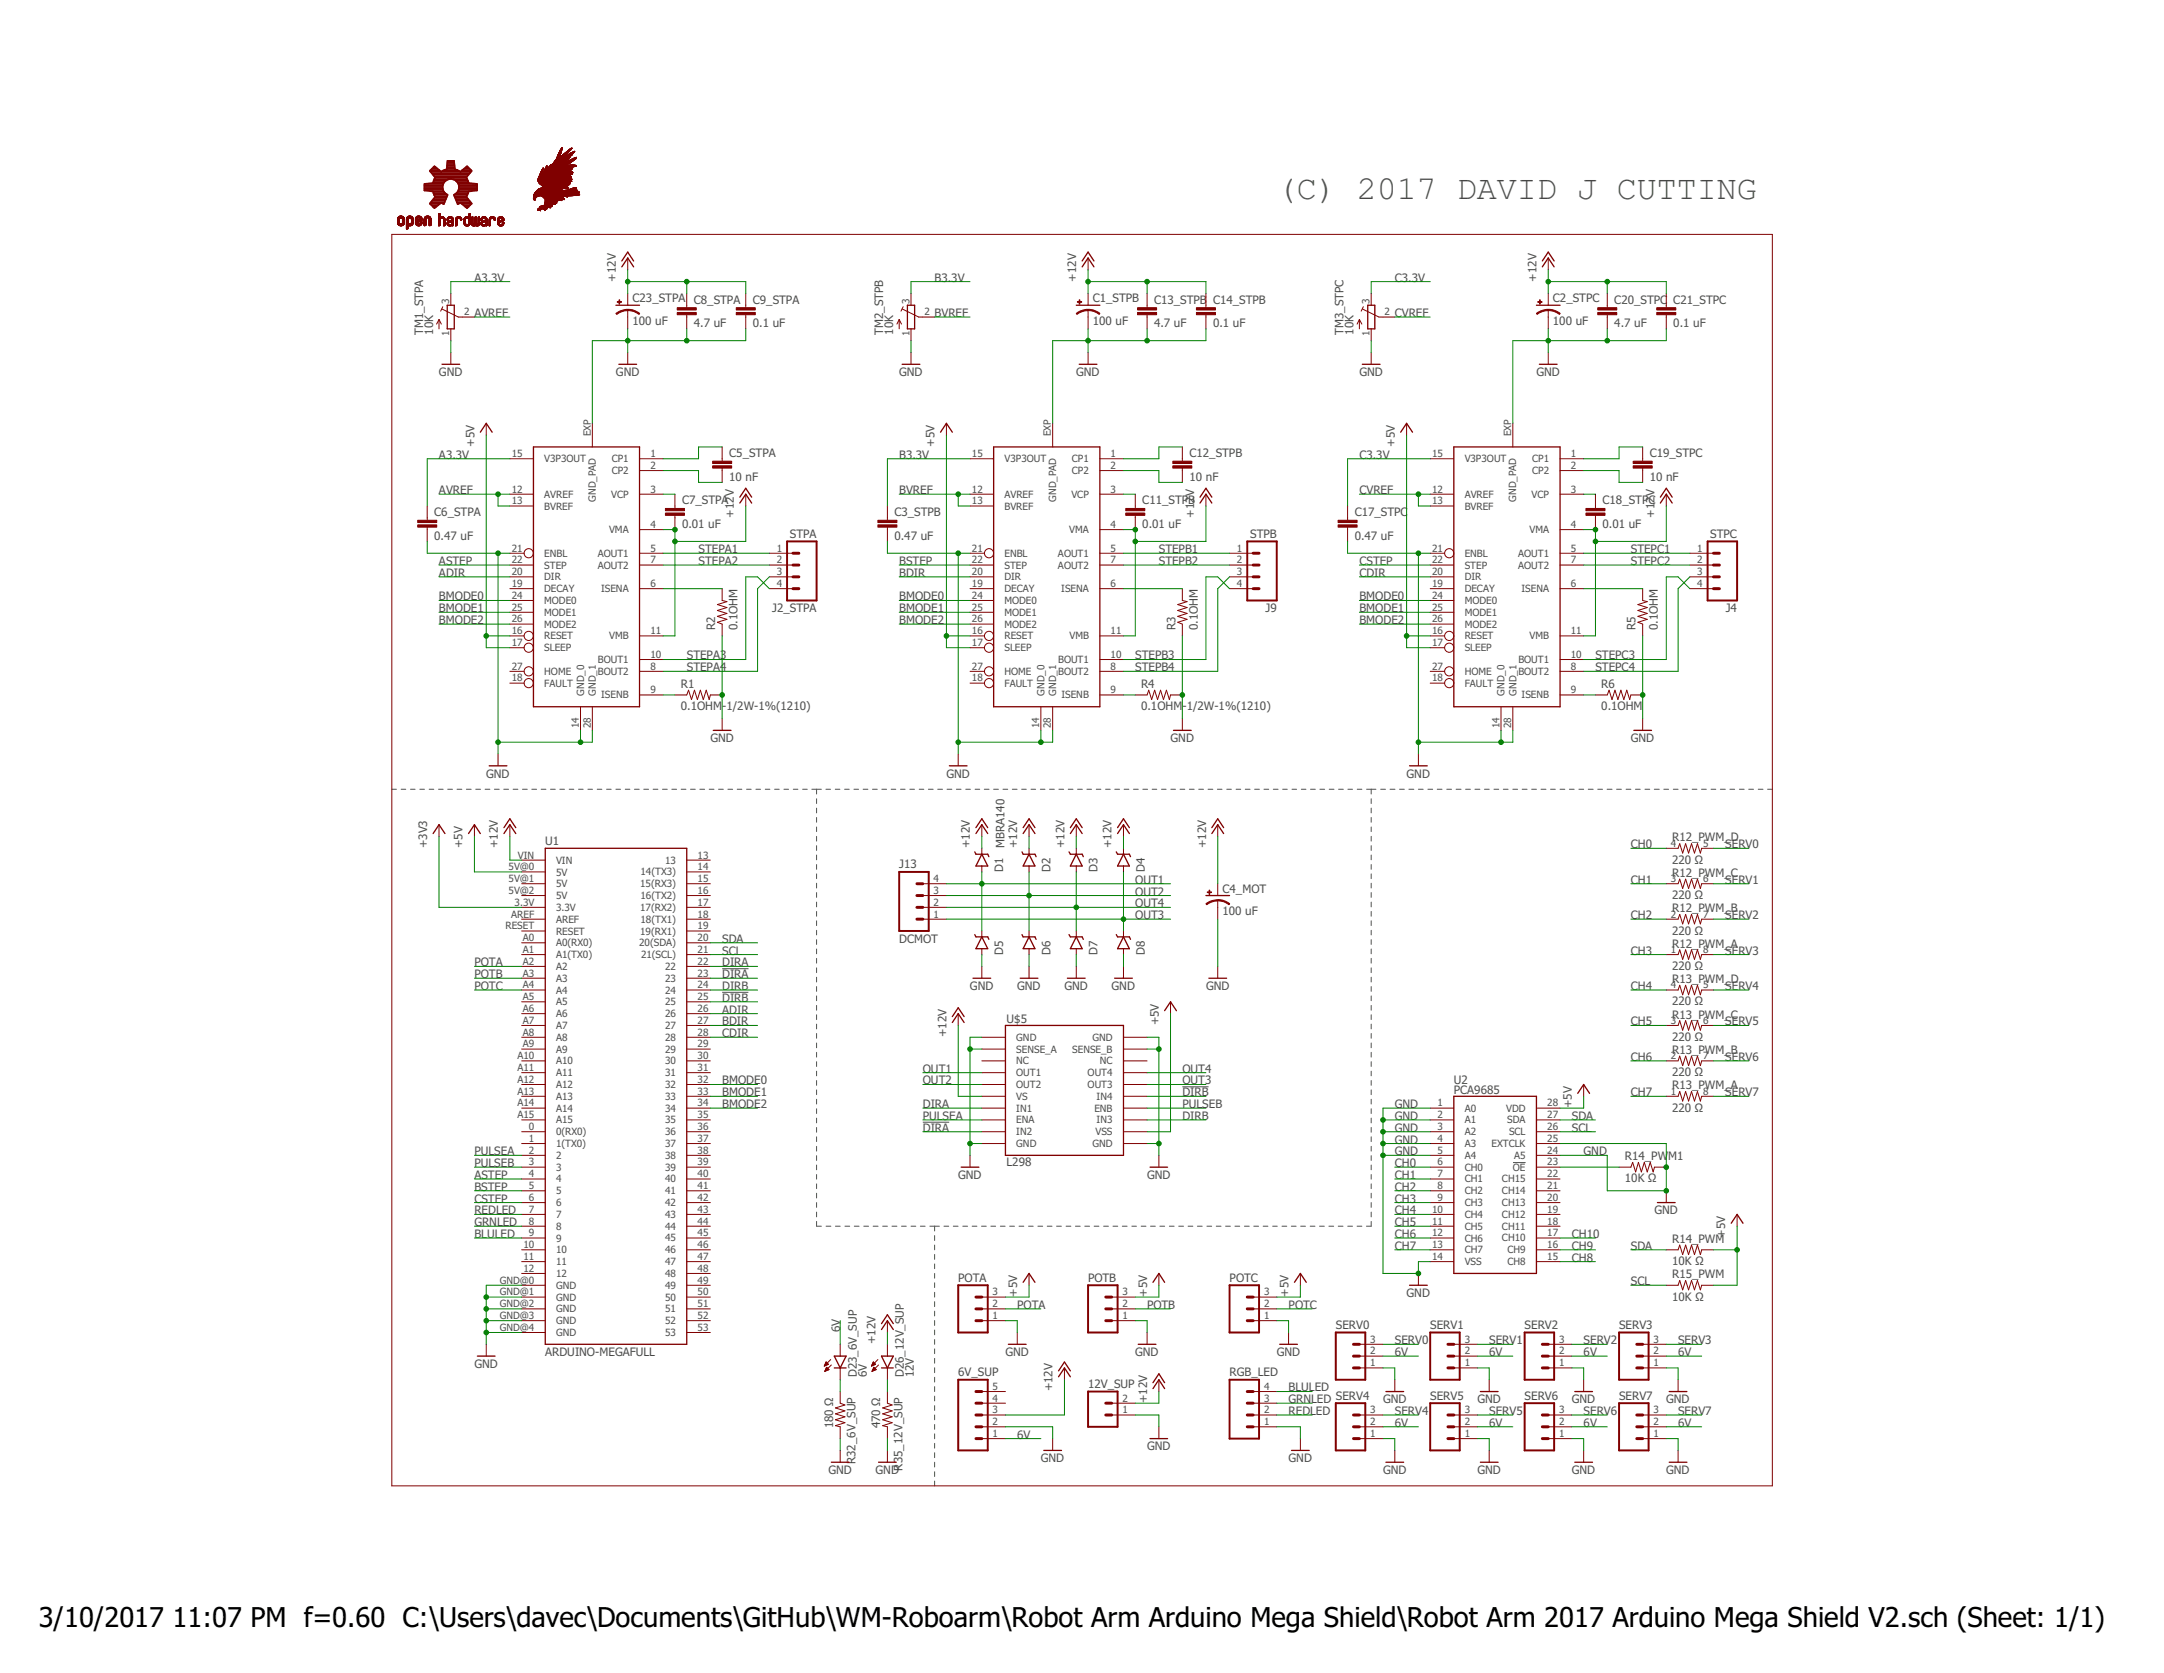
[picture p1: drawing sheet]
<svg xmlns="http://www.w3.org/2000/svg" width="279mm" height="216mm" viewBox="0 0 279 216" stroke-linecap="round" stroke-linejoin="round" font-family="sans-serif">
<defs><g id="words">
<text font-size="4.3" fill="#505050" x="164.9" y="25.7">(C) 2017 DAVID J CUTTING</text>
<g font-size="3.5">
<text x="5" y="209.9">3/10/2017</text>
<text x="22.3" y="209.9">11:07 PM f=0.60 C:\Users\davec\Documents\GitHub\WM-Roboarm\Robot Arm Arduino Mega Shield\Robot Arm 2017 Arduino Mega Shield V2.sch (Sheet: 1/1)</text>
</g>
<g font-size="1.5" fill="#505050">
<text x="61.2" y="36.3">A3.3V</text>
<text x="61.2" y="40.9">AVREF</text>
<text x="79.5" y="36.3" transform="rotate(-90 79.5 36.3)">+12V</text>
<text x="81.7" y="41.9">100 uF</text>
<text x="81.7" y="39">C23_STPA</text>
<text x="89.6" y="39.2">C8_STPA</text>
<text x="97.2" y="39.2">C9_STPA</text>
<text x="120.7" y="36.3">B3.3V</text>
<text x="120.7" y="40.9">BVREF</text>
<text x="139" y="36.3" transform="rotate(-90 139 36.3)">+12V</text>
<text x="141.1" y="41.9">100 uF</text>
<text x="141.1" y="39">C1_STPB</text>
<text x="149" y="39.2">C13_STPB C14_STPB</text>
<text x="180.1" y="36.3">C3.3V</text>
<text x="180.1" y="40.9">CVREF</text>
<text x="198.4" y="36.3" transform="rotate(-90 198.4 36.3)">+12V</text>
<text x="200.5" y="41.9">100 uF</text>
<text x="200.5" y="39">C2_STPC</text>
<text x="208.4" y="39.2">C20_STPC C21_STPC</text>
<text x="54.6" y="43.2" transform="rotate(-90 54.6 43.2)">TM1_STPA</text>
<text x="55.9" y="43.2" transform="rotate(-90 55.9 43.2)">10K</text>
<text x="89.6" y="42.2">4.7 uF</text>
<text x="97.2" y="42.2">0.1 uF</text>
<text x="114" y="43.2" transform="rotate(-90 114 43.2)">TM2_STPB</text>
<text x="115.3" y="43.2" transform="rotate(-90 115.3 43.2)">10K</text>
<text x="149" y="42.2">4.7 uF</text>
<text x="156.6" y="42.2">0.1 uF</text>
<text x="173.5" y="43.2" transform="rotate(-90 173.5 43.2)">TM3_STPC</text>
<text x="174.8" y="43.2" transform="rotate(-90 174.8 43.2)">10K</text>
<text x="208.4" y="42.2">4.7 uF</text>
<text x="216" y="42.2">0.1 uF</text>
<text x="56.7" y="48.5">GND</text>
<text x="79.5" y="48.5">GND</text>
<text x="116.1" y="48.5">GND</text>
<text x="139" y="48.5">GND</text>
<text x="175.5" y="48.5">GND</text>
<text x="198.4" y="48.5">GND</text>
<text x="56.7" y="59.2">A3.3V</text>
<text x="61.2" y="57.7" transform="rotate(-90 61.2 57.7)">+5V</text>
<text x="94.2" y="59">C5_STPA</text>
<text x="116.1" y="59.2">B3.3V</text>
<text x="120.7" y="57.7" transform="rotate(-90 120.7 57.7)">+5V</text>
<text x="153.6" y="59">C12_STPB</text>
<text x="175.5" y="59.2">C3.3V</text>
<text x="180.1" y="57.7" transform="rotate(-90 180.1 57.7)">+5V</text>
<text x="213" y="59">C19_STPC</text>
<text x="56.7" y="63.8">AVREF</text>
<text x="88.1" y="65.1">C7_STPA</text>
<text x="94.2" y="62">10 nF</text>
<text x="116.1" y="63.8">BVREF</text>
<text x="147.5" y="65.1">C11_STPB</text>
<text x="153.6" y="62">10 nF</text>
<text x="175.5" y="63.8">CVREF</text>
<text x="206.9" y="65.1">C18_STPC</text>
<text x="213" y="62">10 nF</text>
<text x="56.1" y="69.6">0.47 uF</text>
<text x="56.1" y="66.6">C6_STPA</text>
<text x="88.1" y="68.1">0.01 uF</text>
<text x="90.2" y="71.4">STEPA1</text>
<text x="94.8" y="66.8" transform="rotate(-90 94.8 66.8)">+12V</text>
<text x="102" y="69.4">STPA</text>
<text x="115.5" y="69.6">0.47 uF</text>
<text x="115.5" y="66.6">C3_STPB</text>
<text x="147.5" y="68.1">0.01 uF</text>
<text x="149.6" y="71.4">STEPB1</text>
<text x="154.2" y="66.8" transform="rotate(-90 154.2 66.8)">+12V</text>
<text x="161.4" y="69.4">STPB</text>
<text x="174.9" y="69.6">0.47 uF</text>
<text x="174.9" y="66.6">C17_STPC</text>
<text x="206.9" y="68.1">0.01 uF</text>
<text x="210.6" y="71.4">STEPC1</text>
<text x="213.6" y="66.8" transform="rotate(-90 213.6 66.8)">+12V</text>
<text x="220.8" y="69.4">STPC</text>
<text x="56.7" y="74.4">ADIR</text>
<text x="56.7" y="72.9">ASTEP</text>
<text x="56.7" y="77.5">BMODE0</text>
<text x="90.2" y="72.9">STEPA2</text>
<text x="116.1" y="72.9">BSTEP</text>
<text x="116.1" y="74.4">BDIR</text>
<text x="116.1" y="77.5">BMODE0</text>
<text x="149.6" y="72.9">STEPB2</text>
<text x="175.5" y="77.5">BMODE0</text>
<text x="175.5" y="72.9">CSTEP</text>
<text x="175.5" y="74.4">CDIR</text>
<text x="210.6" y="72.9">STEPC2</text>
<text x="56.7" y="79">BMODE1</text>
<text x="56.7" y="80.5">BMODE2</text>
<text x="92.3" y="81.3" transform="rotate(-90 92.3 81.3)">R2</text>
<text x="95.2" y="81.3" transform="rotate(-90 95.2 81.3)">0.1OHM</text>
<text x="99.7" y="79">J2_STPA</text>
<text x="116.1" y="79">BMODE1</text>
<text x="116.1" y="80.5">BMODE2</text>
<text x="151.8" y="81.3" transform="rotate(-90 151.8 81.3)">R3</text>
<text x="154.6" y="81.3" transform="rotate(-90 154.6 81.3)">0.1OHM</text>
<text x="163.4" y="79">J9</text>
<text x="175.5" y="79">BMODE1</text>
<text x="175.5" y="80.5">BMODE2</text>
<text x="211.2" y="81.3" transform="rotate(-90 211.2 81.3)">R5</text>
<text x="214.1" y="81.3" transform="rotate(-90 214.1 81.3)">0.1OHM</text>
<text x="222.8" y="79">J4</text>
<text x="87.9" y="88.8">R1</text>
<text x="88.7" y="85.1">STEPA3</text>
<text x="88.7" y="86.6">STEPA4</text>
<text x="146.6" y="85.1">STEPB3</text>
<text x="146.6" y="86.6">STEPB4</text>
<text x="147.3" y="88.8">R4</text>
<text x="206" y="85.1">STEPC3</text>
<text x="206" y="86.6">STEPC4</text>
<text x="206.8" y="88.8">R6</text>
<text x="87.9" y="91.7">0.1OHM</text>
<text x="91.7" y="95.8">GND</text>
<text x="93.2" y="91.7">-1/2W-1%(1210)</text>
<text x="147.3" y="91.7">0.1OHM</text>
<text x="151.1" y="95.8">GND</text>
<text x="152.7" y="91.7">-1/2W-1%(1210)</text>
<text x="206.8" y="91.7">0.1OHM</text>
<text x="210.6" y="95.8">GND</text>
<text x="62.8" y="100.3">GND</text>
<text x="122.2" y="100.3">GND</text>
<text x="181.6" y="100.3">GND</text>
<text x="55.2" y="109.5" transform="rotate(-90 55.2 109.5)">+3V3</text>
<text x="59.7" y="109.5" transform="rotate(-90 59.7 109.5)">+5V</text>
<text x="64.3" y="109.5" transform="rotate(-90 64.3 109.5)">+12V</text>
<text x="70.4" y="109">U1</text>
<text x="116.1" y="112.1">J13</text>
<text x="125.2" y="109.5" transform="rotate(-90 125.2 109.5)">+12V</text>
<text x="129.5" y="112.5" transform="rotate(-90 129.5 112.5)">D1</text>
<text x="129.7" y="109.5" transform="rotate(-90 129.7 109.5)">MBRA140</text>
<text x="131.3" y="109.5" transform="rotate(-90 131.3 109.5)">+12V</text>
<text x="135.6" y="112.5" transform="rotate(-90 135.6 112.5)">D2</text>
<text x="137.4" y="109.5" transform="rotate(-90 137.4 109.5)">+12V</text>
<text x="141.7" y="112.5" transform="rotate(-90 141.7 112.5)">D3</text>
<text x="143.5" y="109.5" transform="rotate(-90 143.5 109.5)">+12V</text>
<text x="147.8" y="112.5" transform="rotate(-90 147.8 112.5)">D4</text>
<text x="155.7" y="109.5" transform="rotate(-90 155.7 109.5)">+12V</text>
<text x="210.6" y="109.5">CH0</text>
<text x="215.9" y="111.5">220 Ω</text>
<text x="215.9" y="113.2">R12_PWM_C</text>
<text x="215.9" y="108.6">R12_PWM_D</text>
<text x="222.7" y="109.5">SERV0</text>
<text x="146.6" y="114.1">OUT1</text>
<text x="146.6" y="115.6">OUT2</text>
<text x="146.6" y="117.1">OUT4</text>
<text x="146.6" y="118.6">OUT3</text>
<text x="157.8" y="118.1">100 uF</text>
<text x="157.8" y="115.2">C4_MOT</text>
<text x="210.6" y="114.1">CH1</text>
<text x="210.6" y="118.6">CH2</text>
<text x="215.9" y="116">220 Ω</text>
<text x="215.9" y="117.7">R12_PWM_B</text>
<text x="222.7" y="118.6">SERV2</text>
<text x="222.7" y="114.1">SERV1</text>
<text x="61.2" y="124.7">POTA</text>
<text x="93.2" y="124.7">DIRA</text>
<text x="93.2" y="121.7">SDA</text>
<text x="93.2" y="123.2">SCL</text>
<text x="116.1" y="121.7">DCMOT</text>
<text x="129.5" y="123.2" transform="rotate(-90 129.5 123.2)">D5</text>
<text x="135.6" y="123.2" transform="rotate(-90 135.6 123.2)">D6</text>
<text x="141.7" y="123.2" transform="rotate(-90 141.7 123.2)">D7</text>
<text x="147.8" y="123.2" transform="rotate(-90 147.8 123.2)">D8</text>
<text x="210.6" y="123.2">CH3</text>
<text x="215.9" y="125.2">220 Ω</text>
<text x="215.9" y="120.6">220 Ω</text>
<text x="215.9" y="122.3">R12_PWM_A</text>
<text x="222.7" y="123.2">SERV3</text>
<text x="61.2" y="126.2">POTB</text>
<text x="61.2" y="127.8">POTC</text>
<text x="93.2" y="130.8">ADIR</text>
<text x="93.2" y="129.3">DIRB</text>
<text x="93.2" y="126.2">DIRA</text>
<text x="93.2" y="127.8">DIRB</text>
<text x="125.2" y="127.8">GND</text>
<text x="131.3" y="127.8">GND</text>
<text x="137.4" y="127.8">GND</text>
<text x="143.5" y="127.8">GND</text>
<text x="155.7" y="127.8">GND</text>
<text x="210.6" y="127.8">CH4</text>
<text x="215.9" y="129.7">220 Ω</text>
<text x="215.9" y="131.4">R13_PWM_C</text>
<text x="215.9" y="126.9">R13_PWM_D</text>
<text x="222.7" y="127.8">SERV4</text>
<text x="93.2" y="132.3">BDIR</text>
<text x="93.2" y="133.9">CDIR</text>
<text x="122.2" y="133.9" transform="rotate(-90 122.2 133.9)">+12V</text>
<text x="130" y="132">U$5</text>
<text x="149.6" y="132.3" transform="rotate(-90 149.6 132.3)">+5V</text>
<text x="210.6" y="132.3">CH5</text>
<text x="210.6" y="136.9">CH6</text>
<text x="215.9" y="134.3">220 Ω</text>
<text x="215.9" y="136">R13_PWM_B</text>
<text x="222.7" y="132.3">SERV5</text>
<text x="222.7" y="136.9">SERV6</text>
<text x="93.2" y="140">BMODE0</text>
<text x="93.2" y="141.5">BMODE1</text>
<text x="93.2" y="143">BMODE2</text>
<text x="119.1" y="138.4">OUT1</text>
<text x="119.1" y="140">OUT2</text>
<text x="119.1" y="143">DIRA</text>
<text x="152.7" y="138.4">OUT4</text>
<text x="152.7" y="140">OUT3</text>
<text x="152.7" y="141.5">DIRB</text>
<text x="152.7" y="143">PULSEB</text>
<text x="180.1" y="143">GND</text>
<text x="187.7" y="141.2">PCA9685</text>
<text x="187.7" y="140">U2</text>
<text x="202.9" y="143" transform="rotate(-90 202.9 143)">+5V</text>
<text x="210.6" y="141.5">CH7</text>
<text x="215.9" y="138.9">220 Ω</text>
<text x="215.9" y="143.5">220 Ω</text>
<text x="215.9" y="140.6">R13_PWM_A</text>
<text x="222.7" y="141.5">SERV7</text>
<text x="61.2" y="149.1">PULSEA</text>
<text x="119.1" y="146">DIRA</text>
<text x="119.1" y="144.5">PULSEA</text>
<text x="152.7" y="144.5">DIRB</text>
<text x="180.1" y="149.1">GND</text>
<text x="180.1" y="147.6">GND</text>
<text x="180.1" y="146">GND</text>
<text x="180.1" y="144.5">GND</text>
<text x="202.9" y="144.5">SDA</text>
<text x="202.9" y="146">SCL</text>
<text x="204.5" y="149.1">GND</text>
<text x="209.8" y="149.7">R14_PW</text>
<text x="215.4" y="149.7">M1</text>
<text x="61.2" y="152.1">ASTEP</text>
<text x="61.2" y="153.7">BSTEP</text>
<text x="61.2" y="155.2">CSTEP</text>
<text x="61.2" y="150.6">PULSEB</text>
<text x="123.7" y="152.1">GND</text>
<text x="130" y="150.5">L298</text>
<text x="148.1" y="152.1">GND</text>
<text x="180.1" y="150.6">CH0</text>
<text x="180.1" y="152.1">CH1</text>
<text x="180.1" y="153.7">CH2</text>
<text x="180.1" y="155.2">CH3</text>
<text x="209.8" y="152.6">10K Ω</text>
<text x="61.2" y="156.7">REDLED</text>
<text x="61.2" y="159.8">BLULED</text>
<text x="61.2" y="158.2">GRNLED</text>
<text x="180.1" y="156.7">CH4</text>
<text x="180.1" y="158.2">CH5</text>
<text x="180.1" y="159.8">CH6</text>
<text x="180.1" y="161.3">CH7</text>
<text x="202.9" y="161.3">CH9</text>
<text x="202.9" y="159.8">CH10</text>
<text x="210.6" y="161.3">SDA</text>
<text x="213.6" y="156.7">GND</text>
<text x="215.9" y="160.4">R14_PWM</text>
<text x="222.7" y="159.8" transform="rotate(-90 222.7 159.8)">+5V</text>
<text x="123.7" y="165.4">POTA</text>
<text x="131.3" y="167.4" transform="rotate(-90 131.3 167.4)">+5V</text>
<text x="140.5" y="165.4">POTB</text>
<text x="148.1" y="167.4" transform="rotate(-90 148.1 167.4)">+5V</text>
<text x="158.8" y="165.4">POTC</text>
<text x="166.4" y="167.4" transform="rotate(-90 166.4 167.4)">+5V</text>
<text x="181.6" y="167.4">GND</text>
<text x="202.9" y="162.8">CH8</text>
<text x="210.6" y="165.9">SCL</text>
<text x="215.9" y="163.3">10K Ω</text>
<text x="215.9" y="167.8">10K Ω</text>
<text x="215.9" y="165">R15_PWM</text>
<text x="108.5" y="171.9" transform="rotate(-90 108.5 171.9)">6V</text>
<text x="113.1" y="173.5" transform="rotate(-90 113.1 173.5)">+12V</text>
<text x="131.3" y="168.9">POTA</text>
<text x="148.1" y="168.9">POTB</text>
<text x="166.4" y="168.9">POTC</text>
<text x="172.5" y="171.5">SERV0</text>
<text x="180.1" y="173.5">SERV0</text>
<text x="184.7" y="171.5">SERV1</text>
<text x="192.3" y="173.5">SERV1</text>
<text x="196.8" y="171.5">SERV2</text>
<text x="204.5" y="173.5">SERV2</text>
<text x="209" y="171.5">SERV3</text>
<text x="216.7" y="173.5">SERV3</text>
<text x="61.2" y="176.5">GND</text>
<text x="70.4" y="175">ARDUINO-MEGAFULL</text>
<text x="110.6" y="177.7" transform="rotate(-90 110.6 177.7)">D23_6V_SUP</text>
<text x="111.9" y="177.7" transform="rotate(-90 111.9 177.7)">6V</text>
<text x="116.7" y="177.7" transform="rotate(-90 116.7 177.7)">D26_12V_SUP</text>
<text x="118" y="177.7" transform="rotate(-90 118 177.7)">12V</text>
<text x="123.7" y="177.6">6V_SUP</text>
<text x="129.8" y="175">GND</text>
<text x="135.9" y="179.6" transform="rotate(-90 135.9 179.6)">+12V</text>
<text x="140.5" y="179.1">12V_SUP</text>
<text x="146.6" y="175">GND</text>
<text x="158.8" y="177.6">RGB_LED</text>
<text x="164.9" y="175">GND</text>
<text x="166.4" y="179.6">BLULED</text>
<text x="180.1" y="175">6V</text>
<text x="192.3" y="175">6V</text>
<text x="204.5" y="175">6V</text>
<text x="216.7" y="175">6V</text>
<text x="107.6" y="184.3" transform="rotate(-90 107.6 184.3)">180 Ω</text>
<text x="113.7" y="184.3" transform="rotate(-90 113.7 184.3)">470 Ω</text>
<text x="131.3" y="185.7">6V</text>
<text x="148.1" y="181.1" transform="rotate(-90 148.1 181.1)">+12V</text>
<text x="166.4" y="182.6">REDLED</text>
<text x="166.4" y="181.1">GRNLED</text>
<text x="172.5" y="180.6">SERV4</text>
<text x="178.6" y="181.1">GND</text>
<text x="180.1" y="184.1">6V</text>
<text x="180.1" y="182.6">SERV4</text>
<text x="184.7" y="180.6">SERV5</text>
<text x="190.8" y="181.1">GND</text>
<text x="192.3" y="184.1">6V</text>
<text x="192.3" y="182.6">SERV5</text>
<text x="196.8" y="180.6">SERV6</text>
<text x="202.9" y="181.1">GND</text>
<text x="204.5" y="184.1">6V</text>
<text x="204.5" y="182.6">SERV6</text>
<text x="209" y="180.6">SERV7</text>
<text x="215.1" y="181.1">GND</text>
<text x="216.7" y="184.1">6V</text>
<text x="216.7" y="182.6">SERV7</text>
<text x="107" y="190.2">GND</text>
<text x="110.4" y="188.9" transform="rotate(-90 110.4 188.9)">R32_6V_SUP</text>
<text x="113.1" y="190.2">GND</text>
<text x="116.5" y="189.8" transform="rotate(-90 116.5 189.8)">R35_12V_SUP</text>
<text x="134.4" y="188.7">GND</text>
<text x="148.1" y="187.2">GND</text>
<text x="166.4" y="188.7">GND</text>
<text x="178.6" y="190.2">GND</text>
<text x="190.8" y="190.2">GND</text>
<text x="202.9" y="190.2">GND</text>
<text x="215.1" y="190.2">GND</text>
</g>
<g font-size="1.3" fill="#505050">
<text x="58" y="39.2" transform="rotate(-90 58 39.2)">3</text>
<text x="59.9" y="40.7">2</text>
<text x="117.4" y="39.2" transform="rotate(-90 117.4 39.2)">3</text>
<text x="119.4" y="40.7">2</text>
<text x="176.8" y="39.2" transform="rotate(-90 176.8 39.2)">3</text>
<text x="178.8" y="40.7">2</text>
<text x="58" y="43.4" transform="rotate(-90 58 43.4)">1</text>
<text x="117.4" y="43.4" transform="rotate(-90 117.4 43.4)">1</text>
<text x="176.8" y="43.4" transform="rotate(-90 176.8 43.4)">1</text>
<text x="66.1" y="59">15</text>
<text x="70.3" y="59.7">V3P3OUT</text>
<text x="76.3" y="56.3" transform="rotate(-90 76.3 56.3)">EXP</text>
<text x="79" y="59.7">CP1</text>
<text x="84" y="59">1</text>
<text x="125.5" y="59">15</text>
<text x="129.7" y="59.7">V3P3OUT</text>
<text x="135.7" y="56.3" transform="rotate(-90 135.7 56.3)">EXP</text>
<text x="138.4" y="59.7">CP1</text>
<text x="143.4" y="59">1</text>
<text x="184.9" y="59">15</text>
<text x="189.1" y="59.7">V3P3OUT</text>
<text x="195.1" y="56.3" transform="rotate(-90 195.1 56.3)">EXP</text>
<text x="197.8" y="59.7">CP1</text>
<text x="202.8" y="59">1</text>
<text x="66.1" y="63.6">12</text>
<text x="66.1" y="65.1">13</text>
<text x="70.3" y="64.2">AVREF</text>
<text x="70.3" y="65.8">BVREF</text>
<text x="76.9" y="64.8" transform="rotate(-90 76.9 64.8)">GND_PAD</text>
<text x="78.9" y="64.2">VCP</text>
<text x="79" y="61.2">CP2</text>
<text x="84" y="60.5">2</text>
<text x="84" y="63.6">3</text>
<text x="125.5" y="63.6">12</text>
<text x="125.5" y="65.1">13</text>
<text x="129.7" y="64.2">AVREF</text>
<text x="129.7" y="65.8">BVREF</text>
<text x="136.4" y="64.8" transform="rotate(-90 136.4 64.8)">GND_PAD</text>
<text x="138.3" y="64.2">VCP</text>
<text x="138.4" y="61.2">CP2</text>
<text x="143.4" y="60.5">2</text>
<text x="143.4" y="63.6">3</text>
<text x="184.9" y="63.6">12</text>
<text x="184.9" y="65.1">13</text>
<text x="189.1" y="64.2">AVREF</text>
<text x="189.1" y="65.8">BVREF</text>
<text x="195.8" y="64.8" transform="rotate(-90 195.8 64.8)">GND_PAD</text>
<text x="197.8" y="64.2">VCP</text>
<text x="197.8" y="61.2">CP2</text>
<text x="202.8" y="60.5">2</text>
<text x="202.8" y="63.6">3</text>
<text x="66.1" y="71.2">21</text>
<text x="70.3" y="71.8">ENBL</text>
<text x="77.2" y="71.8">AOUT1</text>
<text x="78.6" y="68.8">VMA</text>
<text x="84" y="68.1">4</text>
<text x="84" y="71.2">5</text>
<text x="100.3" y="71.2">1</text>
<text x="125.5" y="71.2">21</text>
<text x="129.7" y="71.8">ENBL</text>
<text x="136.6" y="71.8">AOUT1</text>
<text x="138.1" y="68.8">VMA</text>
<text x="143.4" y="68.1">4</text>
<text x="143.4" y="71.2">5</text>
<text x="159.7" y="71.2">1</text>
<text x="184.9" y="71.2">21</text>
<text x="189.1" y="71.8">ENBL</text>
<text x="196" y="71.8">AOUT1</text>
<text x="197.5" y="68.8">VMA</text>
<text x="202.8" y="68.1">4</text>
<text x="202.8" y="71.2">5</text>
<text x="219.1" y="71.2">1</text>
<text x="66.1" y="72.7">22</text>
<text x="66.1" y="74.2">20</text>
<text x="66.1" y="75.7">19</text>
<text x="66.1" y="77.3">24</text>
<text x="70.3" y="73.4">STEP</text>
<text x="70.3" y="74.9">DIR</text>
<text x="70.3" y="76.4">DECAY</text>
<text x="70.3" y="77.9">MODE0</text>
<text x="77.2" y="73.4">AOUT2</text>
<text x="77.6" y="76.4">ISENA</text>
<text x="84" y="72.7">7</text>
<text x="84" y="75.7">6</text>
<text x="100.3" y="72.7">2</text>
<text x="100.3" y="74.2">3</text>
<text x="100.3" y="75.7">4</text>
<text x="125.5" y="72.7">22</text>
<text x="125.5" y="74.2">20</text>
<text x="125.5" y="75.7">19</text>
<text x="125.5" y="77.3">24</text>
<text x="129.7" y="73.4">STEP</text>
<text x="129.7" y="74.9">DIR</text>
<text x="129.7" y="76.4">DECAY</text>
<text x="129.7" y="77.9">MODE0</text>
<text x="136.6" y="73.4">AOUT2</text>
<text x="137" y="76.4">ISENA</text>
<text x="143.4" y="72.7">7</text>
<text x="143.4" y="75.7">6</text>
<text x="159.7" y="72.7">2</text>
<text x="159.7" y="74.2">3</text>
<text x="159.7" y="75.7">4</text>
<text x="184.9" y="72.7">22</text>
<text x="184.9" y="74.2">20</text>
<text x="184.9" y="75.7">19</text>
<text x="184.9" y="77.3">24</text>
<text x="189.1" y="73.4">STEP</text>
<text x="189.1" y="74.9">DIR</text>
<text x="189.1" y="76.4">DECAY</text>
<text x="189.1" y="77.9">MODE0</text>
<text x="196" y="73.4">AOUT2</text>
<text x="196.4" y="76.4">ISENA</text>
<text x="202.8" y="72.7">7</text>
<text x="202.8" y="75.7">6</text>
<text x="219.1" y="72.7">2</text>
<text x="219.1" y="74.2">3</text>
<text x="219.1" y="75.7">4</text>
<text x="66.1" y="78.8">25</text>
<text x="66.1" y="80.3">26</text>
<text x="66.1" y="81.8">16</text>
<text x="66.1" y="83.4">17</text>
<text x="70.3" y="79.5">MODE1</text>
<text x="70.3" y="81">MODE2</text>
<text x="70.3" y="82.5">RESET</text>
<text x="78.7" y="82.5">VMB</text>
<text x="84" y="81.8">11</text>
<text x="125.5" y="78.8">25</text>
<text x="125.5" y="80.3">26</text>
<text x="125.5" y="81.8">16</text>
<text x="125.5" y="83.4">17</text>
<text x="129.7" y="79.5">MODE1</text>
<text x="129.7" y="81">MODE2</text>
<text x="129.7" y="82.5">RESET</text>
<text x="138.1" y="82.5">VMB</text>
<text x="143.4" y="81.8">11</text>
<text x="184.9" y="78.8">25</text>
<text x="184.9" y="80.3">26</text>
<text x="184.9" y="81.8">16</text>
<text x="184.9" y="83.4">17</text>
<text x="189.1" y="79.5">MODE1</text>
<text x="189.1" y="81">MODE2</text>
<text x="189.1" y="82.5">RESET</text>
<text x="197.5" y="82.5">VMB</text>
<text x="202.8" y="81.8">11</text>
<text x="66.1" y="86.4">27</text>
<text x="66.1" y="87.9">18</text>
<text x="70.3" y="84">SLEEP</text>
<text x="70.3" y="87.1">HOME</text>
<text x="70.3" y="88.6">FAULT</text>
<text x="75.4" y="89.8" transform="rotate(-90 75.4 89.8)">GND_0</text>
<text x="76.9" y="89.8" transform="rotate(-90 76.9 89.8)">GND_1</text>
<text x="77.2" y="85.6">BOUT1</text>
<text x="77.2" y="87.1">BOUT2</text>
<text x="84" y="84.9">10</text>
<text x="84" y="86.4">8</text>
<text x="84" y="89.5">9</text>
<text x="125.5" y="86.4">27</text>
<text x="125.5" y="87.9">18</text>
<text x="129.7" y="84">SLEEP</text>
<text x="129.7" y="87.1">HOME</text>
<text x="129.7" y="88.6">FAULT</text>
<text x="134.8" y="89.8" transform="rotate(-90 134.8 89.8)">GND_0</text>
<text x="136.4" y="89.8" transform="rotate(-90 136.4 89.8)">GND_1</text>
<text x="136.6" y="85.6">BOUT1</text>
<text x="136.6" y="87.1">BOUT2</text>
<text x="143.4" y="84.9">10</text>
<text x="143.4" y="86.4">8</text>
<text x="143.4" y="89.5">9</text>
<text x="184.9" y="86.4">27</text>
<text x="184.9" y="87.9">18</text>
<text x="189.1" y="84">SLEEP</text>
<text x="189.1" y="87.1">HOME</text>
<text x="189.1" y="88.6">FAULT</text>
<text x="194.3" y="89.8" transform="rotate(-90 194.3 89.8)">GND_0</text>
<text x="195.8" y="89.8" transform="rotate(-90 195.8 89.8)">GND_1</text>
<text x="196" y="85.6">BOUT1</text>
<text x="196" y="87.1">BOUT2</text>
<text x="202.8" y="84.9">10</text>
<text x="202.8" y="86.4">8</text>
<text x="202.8" y="89.5">9</text>
<text x="74.7" y="94" transform="rotate(-90 74.7 94)">14</text>
<text x="76.3" y="94" transform="rotate(-90 76.3 94)">28</text>
<text x="77.6" y="90.1">ISENB</text>
<text x="134.2" y="94" transform="rotate(-90 134.2 94)">14</text>
<text x="135.7" y="94" transform="rotate(-90 135.7 94)">28</text>
<text x="137" y="90.1">ISENB</text>
<text x="193.6" y="94" transform="rotate(-90 193.6 94)">14</text>
<text x="195.1" y="94" transform="rotate(-90 195.1 94)">28</text>
<text x="196.5" y="90.1">ISENB</text>
<text x="65.7" y="112.3">5V@0</text>
<text x="65.7" y="113.8">5V@1</text>
<text x="66.9" y="110.8">VIN</text>
<text x="71.8" y="113">5V</text>
<text x="71.8" y="111.5">VIN</text>
<text x="82.7" y="113">14(TX3)</text>
<text x="85.9" y="111.5">13</text>
<text x="90.1" y="110.8">13</text>
<text x="90.1" y="113.8">15</text>
<text x="90.1" y="112.3">14</text>
<text x="120.5" y="113.8">4</text>
<text x="215.7" y="113.8">3</text>
<text x="215.7" y="109.3">4</text>
<text x="219.9" y="113.8">6</text>
<text x="219.9" y="109.3">5</text>
<text x="65.3" y="119.9">RESET</text>
<text x="65.7" y="115.4">5V@2</text>
<text x="66" y="118.4">AREF</text>
<text x="66.4" y="116.9">3.3V</text>
<text x="71.8" y="114.5">5V</text>
<text x="71.8" y="116">5V</text>
<text x="71.8" y="117.6">3.3V</text>
<text x="71.8" y="119.1">AREF</text>
<text x="82.7" y="117.6">17(RX2)</text>
<text x="82.7" y="114.5">15(RX3)</text>
<text x="82.7" y="116">16(TX2)</text>
<text x="82.7" y="119.1">18(TX1)</text>
<text x="90.1" y="115.4">16</text>
<text x="90.1" y="116.9">17</text>
<text x="90.1" y="118.4">18</text>
<text x="90.1" y="119.9">19</text>
<text x="120.5" y="118.4">1</text>
<text x="120.5" y="116.9">2</text>
<text x="120.5" y="115.4">3</text>
<text x="215.7" y="118.4">2</text>
<text x="219.9" y="118.4">7</text>
<text x="67.5" y="121.5">A0</text>
<text x="67.5" y="123">A1</text>
<text x="67.5" y="124.5">A2</text>
<text x="71.8" y="120.6">RESET</text>
<text x="71.8" y="122.1">A0(RX0)</text>
<text x="71.8" y="123.7">A1(TX0)</text>
<text x="71.8" y="125.2">A2</text>
<text x="82.5" y="122.1">20(SDA)</text>
<text x="82.7" y="120.6">19(RX1)</text>
<text x="82.8" y="123.6">21(SCL)</text>
<text x="85.9" y="125.2">22</text>
<text x="90.1" y="124.5">22</text>
<text x="90.1" y="123">21</text>
<text x="90.1" y="121.5">20</text>
<text x="215.7" y="123">1</text>
<text x="219.9" y="123">8</text>
<text x="67.5" y="126">A3</text>
<text x="67.5" y="127.6">A4</text>
<text x="67.5" y="129.1">A5</text>
<text x="67.5" y="130.6">A6</text>
<text x="71.8" y="126.7">A3</text>
<text x="71.8" y="128.2">A4</text>
<text x="71.8" y="129.7">A5</text>
<text x="71.8" y="131.3">A6</text>
<text x="85.9" y="126.7">23</text>
<text x="85.9" y="128.2">24</text>
<text x="85.9" y="129.7">25</text>
<text x="85.9" y="131.3">26</text>
<text x="90.1" y="126">23</text>
<text x="90.1" y="127.6">24</text>
<text x="90.1" y="129.1">25</text>
<text x="90.1" y="130.6">26</text>
<text x="215.7" y="127.6">4</text>
<text x="219.9" y="127.6">5</text>
<text x="66.8" y="136.7">A10</text>
<text x="67.5" y="132.1">A7</text>
<text x="67.5" y="133.6">A8</text>
<text x="67.5" y="135.2">A9</text>
<text x="71.8" y="132.8">A7</text>
<text x="71.8" y="134.3">A8</text>
<text x="71.8" y="135.8">A9</text>
<text x="71.8" y="137.4">A10</text>
<text x="85.9" y="132.8">27</text>
<text x="85.9" y="134.3">28</text>
<text x="85.9" y="135.8">29</text>
<text x="85.9" y="137.4">30</text>
<text x="90.1" y="132.1">27</text>
<text x="90.1" y="133.6">28</text>
<text x="90.1" y="135.2">29</text>
<text x="90.1" y="136.7">30</text>
<text x="131.2" y="134.3">GND</text>
<text x="131.2" y="135.8">SENSE_A</text>
<text x="131.2" y="137.4">NC</text>
<text x="138.4" y="135.8">SENSE_B</text>
<text x="141" y="134.3">GND</text>
<text x="142" y="137.4">NC</text>
<text x="215.7" y="136.7">2</text>
<text x="215.7" y="132.1">3</text>
<text x="219.9" y="136.7">7</text>
<text x="219.9" y="132.1">6</text>
<text x="66.8" y="138.2">A11</text>
<text x="66.8" y="139.7">A12</text>
<text x="66.8" y="141.3">A13</text>
<text x="66.8" y="142.8">A14</text>
<text x="71.8" y="138.9">A11</text>
<text x="71.8" y="140.4">A12</text>
<text x="71.8" y="141.9">A13</text>
<text x="71.8" y="143.5">A14</text>
<text x="85.9" y="138.9">31</text>
<text x="85.9" y="140.4">32</text>
<text x="85.9" y="141.9">33</text>
<text x="85.9" y="143.5">34</text>
<text x="90.1" y="138.2">31</text>
<text x="90.1" y="139.7">32</text>
<text x="90.1" y="141.3">33</text>
<text x="90.1" y="142.8">34</text>
<text x="131.2" y="138.9">OUT1</text>
<text x="131.2" y="140.4">OUT2</text>
<text x="131.2" y="141.9">VS</text>
<text x="131.2" y="143.5">IN1</text>
<text x="140.4" y="140.4">OUT3</text>
<text x="140.4" y="138.9">OUT4</text>
<text x="141.3" y="143.5">ENB</text>
<text x="141.6" y="141.9">IN4</text>
<text x="185.6" y="142.8">1</text>
<text x="189.1" y="143.5">A0</text>
<text x="194.5" y="143.5">VDD</text>
<text x="199.8" y="142.8">28</text>
<text x="215.7" y="141.3">1</text>
<text x="219.9" y="141.3">8</text>
<text x="66.8" y="144.3">A15</text>
<text x="68.3" y="147.4">1</text>
<text x="68.3" y="148.9">2</text>
<text x="68.3" y="145.8">0</text>
<text x="71.8" y="145">A15</text>
<text x="71.8" y="148">1(TX0)</text>
<text x="71.8" y="149.6">2</text>
<text x="71.8" y="146.5">0(RX0)</text>
<text x="85.9" y="145">35</text>
<text x="85.9" y="146.5">36</text>
<text x="85.9" y="148">37</text>
<text x="85.9" y="149.5">38</text>
<text x="90.1" y="144.3">35</text>
<text x="90.1" y="145.8">36</text>
<text x="90.1" y="147.4">37</text>
<text x="90.1" y="148.9">38</text>
<text x="131.2" y="145">ENA</text>
<text x="131.2" y="146.5">IN2</text>
<text x="131.2" y="148">GND</text>
<text x="141" y="148">GND</text>
<text x="141.4" y="146.5">VSS</text>
<text x="141.6" y="145">IN3</text>
<text x="185.6" y="144.3">2</text>
<text x="185.6" y="145.8">3</text>
<text x="185.6" y="147.4">4</text>
<text x="185.6" y="148.9">5</text>
<text x="189.1" y="145">A1</text>
<text x="189.1" y="146.5">A2</text>
<text x="189.1" y="148">A3</text>
<text x="189.1" y="149.6">A4</text>
<text x="192.6" y="148">EXTCLK</text>
<text x="194.6" y="145">SDA</text>
<text x="194.8" y="146.5">SCL</text>
<text x="195.5" y="149.5">A5</text>
<text x="199.8" y="148.9">24</text>
<text x="199.8" y="147.4">25</text>
<text x="199.8" y="145.8">26</text>
<text x="199.8" y="144.3">27</text>
<text x="68.3" y="150.4">3</text>
<text x="68.3" y="151.9">4</text>
<text x="68.3" y="153.5">5</text>
<text x="68.3" y="155">6</text>
<text x="71.8" y="151.1">3</text>
<text x="71.8" y="152.6">4</text>
<text x="71.8" y="154.1">5</text>
<text x="71.8" y="155.6">6</text>
<text x="85.9" y="152.6">40</text>
<text x="85.9" y="151.1">39</text>
<text x="85.9" y="154.1">41</text>
<text x="85.9" y="155.6">42</text>
<text x="90.1" y="151.9">40</text>
<text x="90.1" y="150.4">39</text>
<text x="90.1" y="153.5">41</text>
<text x="90.1" y="155">42</text>
<text x="185.6" y="150.4">6</text>
<text x="185.6" y="151.9">7</text>
<text x="185.6" y="153.5">8</text>
<text x="185.6" y="155">9</text>
<text x="189.1" y="151.1">CH0</text>
<text x="189.1" y="152.6">CH1</text>
<text x="189.1" y="154.1">CH2</text>
<text x="189.1" y="155.6">CH3</text>
<text x="193.9" y="155.6">CH13</text>
<text x="193.9" y="154.1">CH14</text>
<text x="193.9" y="152.6">CH15</text>
<text x="195.3" y="151.1">OE</text>
<text x="199.8" y="155">20</text>
<text x="199.8" y="153.5">21</text>
<text x="199.8" y="151.9">22</text>
<text x="199.8" y="150.4">23</text>
<text x="67.6" y="161.1">10</text>
<text x="68.3" y="156.5">7</text>
<text x="68.3" y="158">8</text>
<text x="68.3" y="159.5">9</text>
<text x="71.8" y="157.2">7</text>
<text x="71.8" y="158.7">8</text>
<text x="71.8" y="160.2">9</text>
<text x="71.8" y="161.7">10</text>
<text x="85.9" y="157.2">43</text>
<text x="85.9" y="158.7">44</text>
<text x="85.9" y="160.2">45</text>
<text x="85.9" y="161.7">46</text>
<text x="90.1" y="156.5">43</text>
<text x="90.1" y="158">44</text>
<text x="90.1" y="159.5">45</text>
<text x="90.1" y="161.1">46</text>
<text x="184.9" y="156.5">10</text>
<text x="184.9" y="158">11</text>
<text x="184.9" y="159.5">12</text>
<text x="184.9" y="161.1">13</text>
<text x="189.1" y="157.2">CH4</text>
<text x="189.1" y="158.7">CH5</text>
<text x="189.1" y="160.2">CH6</text>
<text x="189.1" y="161.7">CH7</text>
<text x="193.9" y="160.2">CH10</text>
<text x="193.9" y="158.7">CH11</text>
<text x="193.9" y="157.2">CH12</text>
<text x="194.6" y="161.7">CH9</text>
<text x="199.8" y="161.1">16</text>
<text x="199.8" y="159.5">17</text>
<text x="199.8" y="158">18</text>
<text x="199.8" y="156.5">19</text>
<text x="64.5" y="165.6">GND@0</text>
<text x="64.5" y="167.2">GND@1</text>
<text x="67.6" y="162.6">11</text>
<text x="67.6" y="164.1">12</text>
<text x="71.8" y="163.3">11</text>
<text x="71.8" y="164.8">12</text>
<text x="71.8" y="166.3">GND</text>
<text x="71.8" y="167.8">GND</text>
<text x="85.9" y="163.3">47</text>
<text x="85.9" y="164.8">48</text>
<text x="85.9" y="167.8">50</text>
<text x="85.9" y="166.3">49</text>
<text x="90.1" y="162.6">47</text>
<text x="90.1" y="164.1">48</text>
<text x="90.1" y="167.2">50</text>
<text x="90.1" y="165.6">49</text>
<text x="128.2" y="167.2">3</text>
<text x="144.9" y="167.2">3</text>
<text x="163.2" y="167.2">3</text>
<text x="184.9" y="162.6">14</text>
<text x="189.1" y="163.3">VSS</text>
<text x="194.6" y="163.3">CH8</text>
<text x="199.8" y="162.6">15</text>
<text x="64.5" y="171.7">GND@4</text>
<text x="64.5" y="168.7">GND@2</text>
<text x="64.5" y="170.2">GND@3</text>
<text x="71.8" y="172.4">GND</text>
<text x="71.8" y="169.4">GND</text>
<text x="71.8" y="170.9">GND</text>
<text x="85.9" y="172.4">53</text>
<text x="85.9" y="170.9">52</text>
<text x="85.9" y="169.4">51</text>
<text x="90.1" y="171.7">53</text>
<text x="90.1" y="170.2">52</text>
<text x="90.1" y="168.7">51</text>
<text x="128.2" y="170.2">1</text>
<text x="128.2" y="168.7">2</text>
<text x="144.9" y="170.2">1</text>
<text x="144.9" y="168.7">2</text>
<text x="163.2" y="170.2">1</text>
<text x="163.2" y="168.7">2</text>
<text x="176.9" y="173.3">3</text>
<text x="189.1" y="173.3">3</text>
<text x="201.3" y="173.3">3</text>
<text x="213.5" y="173.3">3</text>
<text x="128.2" y="179.4">5</text>
<text x="163.2" y="179.4">4</text>
<text x="176.9" y="176.3">1</text>
<text x="176.9" y="174.8">2</text>
<text x="189.1" y="176.3">1</text>
<text x="189.1" y="174.8">2</text>
<text x="201.3" y="176.3">1</text>
<text x="201.3" y="174.8">2</text>
<text x="213.5" y="176.3">1</text>
<text x="213.5" y="174.8">2</text>
<text x="128.2" y="185.4">1</text>
<text x="128.2" y="183.9">2</text>
<text x="128.2" y="182.4">3</text>
<text x="128.2" y="180.9">4</text>
<text x="144.9" y="182.4">1</text>
<text x="144.9" y="180.9">2</text>
<text x="163.2" y="183.9">1</text>
<text x="163.2" y="182.4">2</text>
<text x="163.2" y="180.9">3</text>
<text x="176.9" y="185.4">1</text>
<text x="176.9" y="183.9">2</text>
<text x="176.9" y="182.4">3</text>
<text x="189.1" y="185.4">1</text>
<text x="189.1" y="183.9">2</text>
<text x="189.1" y="182.4">3</text>
<text x="201.3" y="185.4">1</text>
<text x="201.3" y="183.9">2</text>
<text x="201.3" y="182.4">3</text>
<text x="213.5" y="185.4">1</text>
<text x="213.5" y="183.9">2</text>
<text x="213.5" y="182.4">3</text>
</g>
</g></defs>
<g fill="none" stroke="#505050" stroke-width=".13">
<path d="M50.6 101.9h.6M51.8 101.9h.6M53 101.9h.6M54.2 101.9h.6M55.4 101.9h.6M56.6 101.9h.6M57.8 101.9h.6M59 101.9h.6M60.2 101.9h.6M61.4 101.9h.6M62.6 101.9h.6M63.8 101.9h.7"/>
<path d="M65 101.9h.7M66.3 101.9h.6M67.5 101.9h.6M68.7 101.9h.6M69.9 101.9h.6M71.1 101.9h.6M72.3 101.9h.6M73.5 101.9h.6M74.7 101.9h.6M75.9 101.9h.6M77.1 101.9h.6M78.3 101.9h.6"/>
<path d="M79.5 101.9h.6M80.7 101.9h.6M81.9 101.9h.6M83.1 101.9h.6M84.3 101.9h.6M85.5 101.9h.6M86.7 101.9h.7M87.9 101.9h.7M89.2 101.9h.6M90.4 101.9h.6M91.6 101.9h.6M92.8 101.9h.6"/>
<path d="M94 101.9h.6M95.2 101.9h.6M96.4 101.9h.6M97.6 101.9h.6M98.8 101.9h.6M100 101.9h.6M101.2 101.9h.6M102.4 101.9h.6M103.6 101.9h.6M104.8 101.9h1.2M105.4 101.9v.6M105.4 103.1v.6"/>
<path d="M105.4 104.3v.6M105.4 105.5v.6M105.4 106.7v.6M105.4 107.9v.6M105.4 109.1v.6M105.4 110.3v.7M105.4 111.6v.6M105.4 112.8v.6M105.4 114v.6M105.4 115.2v.6M105.4 116.4v.6M105.4 117.6v.6"/>
<path d="M105.4 118.8v.6M106.6 101.9h.6M107.8 101.9h.6M109.1 101.9h.5M110.3 101.9h.5M111.4 101.9h.7M112.6 101.9h.7M113.9 101.9h.6M115.1 101.9h.6M116.3 101.9h.6M117.5 101.9h.6M118.7 101.9h.6"/>
<path d="M119.9 101.9h.6M121.1 101.9h.6M122.3 101.9h.6M123.5 101.9h.6M124.7 101.9h.6M125.9 101.9h.6M127.1 101.9h.6M128.3 101.9h.6M129.5 101.9h.6M130.7 101.9h.6M131.9 101.9h.6M133.1 101.9h.6"/>
<path d="M134.3 101.9h.6M135.5 101.9h.6M136.7 101.9h.6M137.9 101.9h.6M139.1 101.9h.6M140.3 101.9h.6M141.5 101.9h.6M142.7 101.9h.6M143.9 101.9h.6M145.1 101.9h.7M146.3 101.9h.7M147.6 101.9h.6"/>
<path d="M148.8 101.9h.6M150 101.9h.6M151.2 101.9h.6M152.4 101.9h.6M153.6 101.9h.6M154.8 101.9h.6M156 101.9h.6M157.2 101.9h.6M158.4 101.9h.6M159.6 101.9h.6M160.8 101.9h.6M162 101.9h.6"/>
<path d="M163.2 101.9h.6M164.4 101.9h.6M165.6 101.9h.6M166.8 101.9h.6M168 101.9h.6M169.2 101.9h.6M170.4 101.9h.6M171.6 101.9h.6M172.8 101.9h.6M174 101.9h.6M175.2 101.9h.6M176.4 101.9h1.3"/>
<path d="M177 101.9v.6M177 103.1v.6M177 104.3v.6M177 105.5v.6M177 106.7v.6M177 107.9v.6M177 109.1v.6M177 110.3v.7M177 111.6v.6M177 112.8v.6M177 114v.6M177 115.2v.6"/>
<path d="M177 116.4v.6M177 117.6v.6M177 118.8v.6M178.3 101.9h.6M179.5 101.9h.6M180.7 101.9h.6M181.9 101.9h.6M183.1 101.9h.6M184.4 101.9h.6M185.6 101.9h.6M186.8 101.9h.6M188 101.9h.6"/>
<path d="M189.2 101.9h.6M190.4 101.9h.7M191.7 101.9h.6M192.9 101.9h.6M194.1 101.9h.6M195.3 101.9h.6M196.5 101.9h.7M197.8 101.9h.6M199 101.9h.6M200.2 101.9h.6M201.4 101.9h.6M202.6 101.9h.6"/>
<path d="M203.9 101.9h.6M205.1 101.9h.6M206.3 101.9h.6M207.5 101.9h.6M208.7 101.9h.6M210 101.9h.6M211.2 101.9h.6M212.4 101.9h.6M213.6 101.9h.6M214.8 101.9h.6M216 101.9h.7M217.3 101.9h.6"/>
<path d="M218.5 101.9h.6M219.7 101.9h.6M220.9 101.9h.6M222.1 101.9h.7M223.4 101.9h.6M224.6 101.9h.6M225.8 101.9h.6M227 101.9h.6M228.2 101.9h.6M93.2 128.1h3.4M93.2 125h3.4M105.4 120.1v.5"/>
<path d="M105.4 121.3v.6M105.4 122.5v.6M105.4 123.7v.6M105.4 124.9v.6M105.4 126.1v.6M105.4 127.3v.6M105.4 128.5v.6M105.4 129.8v.6M105.4 131v.6M105.4 132.2v.6M105.4 133.4v.6M105.4 134.6v.6"/>
<path d="M105.4 135.8v.6M105.4 137v.6M105.4 138.2v.6M105.4 139.4v.7M177 120.1v.5M177 121.3v.6M177 122.5v.6M177 123.7v.6M177 124.9v.6M177 126.1v.6M177 127.3v.6M177 128.5v.6"/>
<path d="M177 129.8v.6M177 131v.6M177 132.2v.6M177 133.4v.6M177 134.6v.6M177 135.8v.6M177 137v.6M177 138.2v.6M177 139.4v.7M105.4 157.6v.6h.6M105.4 140.7v.6M105.4 141.9v.6"/>
<path d="M105.4 143.1v.6M105.4 144.3v.6M105.4 145.5v.6M105.4 146.7v.6M105.4 147.9v.6M105.4 149.1v.7M105.4 150.3v.7M105.4 151.6v.6M105.4 152.8v.6M105.4 154v.6M105.4 155.2v.6M105.4 156.4v.6"/>
<path d="M106.7 158.2h.6M107.9 158.2h.6M109.1 158.2h.6M110.3 158.2h.6M111.5 158.2h.6M112.7 158.2h.7M114 158.2h.6M115.2 158.2h.6M116.4 158.2h.6M117.6 158.2h.6M118.8 158.2h.6M119.1 144.8h3.5"/>
<path d="M120.1 158.2h1.2M120.7 158.2v.7M120.7 159.4v.7M121.9 158.2h.6M123.1 158.2h.6M124.3 158.2h.6M125.5 158.2h.6M126.7 158.2h.6M127.9 158.2h.6M129.2 158.2h.6M130.4 158.2h.6M131.6 158.2h.6"/>
<path d="M132.8 158.2h.6M134 158.2h.6M135.2 158.2h.6M136.4 158.2h.6M137.6 158.2h.7M138.9 158.2h.6M140.1 158.2h.6M141.3 158.2h.6M142.5 158.2h.6M143.7 158.2h.6M144.9 158.2h.6M146.1 158.2h.6"/>
<path d="M147.3 158.2h.7M148.5 158.2h.7M149.8 158.2h.6M151 158.2h.6M152.2 158.2h.6M152.7 140.3h3.3M153.4 158.2h.6M154.6 158.2h.6M155.8 158.2h.6M157 158.2h.6M158.2 158.2h.7M159.4 158.2h.7"/>
<path d="M160.7 158.2h.6M161.9 158.2h.6M163.1 158.2h.6M164.3 158.2h.6M165.5 158.2h.6M166.7 158.2h.6M167.9 158.2h.7M169.2 158.2h.6M170.4 158.2h.6M171.6 158.2h.6M172.8 158.2h.6M174 158.2h.6"/>
<path d="M175.2 158.2h.6M177 157.6v.6h-.6M177 140.7v.6M177 141.9v.6M177 143.1v.6M177 144.3v.6M177 145.5v.6M177 146.7v.6M177 147.9v.6M177 149.1v.7M177 150.3v.7M177 151.6v.6"/>
<path d="M177 152.8v.6M177 154v.6M177 155.2v.6M177 156.4v.6M195.3 150h1.7M120.7 160.7v.6M120.7 161.9v.6M120.7 163.1v.6M120.7 164.3v.7M120.7 165.5v.7M120.7 166.8v.6M120.7 168v.6"/>
<path d="M120.7 169.2v.6M120.7 170.4v.6M120.7 171.6v.7M120.7 172.9v.6M120.7 174.1v.6M120.7 175.3v.6M120.7 176.5v.6M120.7 177.7v.7M120.7 178.9v.7M120.7 180.2v.6M120.7 181.4v.6M120.7 182.6v.6"/>
<path d="M120.7 183.8v.6M120.7 185v.7M120.7 186.3v.6M120.7 187.5v.6M120.7 188.7v.6M120.7 189.9v.6M120.7 191.1v.6"/>
</g>
<g fill="none" stroke="#800000" stroke-width=".13">
<path d="M72.1 20h.3M72.1 19.9h.3M72.1 19.8h.3M72.1 19.8h.2M72.2 19.7h.2M72.2 19.7h.3M72.2 19.6h.3M72.3 19.5h.2M72.3 19.4h.2M72.3 19.4l-.3 .6M72.3 19.8h.1M72.3 19.3h.2"/>
<path d="M72.4 19.7v.1M72.4 19.8v.2M72.4 20l-.1 .1M72.4 19.3h.2M72.4 19.7l.1 .1M72.4 19.2h.2M72.5 19.6h-.3M72.5 19.2h.1M72.5 19.5h-.2M72.5 19.1h.1M72.5 19.5l-.1 .2-.2 .1M72.6 19.1l-.3 .3"/>
<path d="M72.6 19.1v.1M72.6 19.2l-.1 .3M72.6 19.2h-.2M72.7 20h.3M72.7 20l-.4 .3v-.2M72.7 19.9h.4M72.8 19.9h.3M72.9 19.8h.3M73 19.7l-.3 .3M73 20l.1 .1M73 20h.1M73 19.7h.3"/>
<path d="M73.1 19.6l-.1 .1M73.1 19.9v.1M73.1 20h.1M73.1 20h-.1M73.1 19.9h.1M73.1 19.9l-.4 .1M73.1 19.9h-.4M73.1 19.6h.3M73.2 19.8h-.3M73.2 19.6h.2M73.3 19.7l-.4 .1M73.3 19.5h.2"/>
<path d="M73.3 19.7h-.3M73.3 20h.5M73.3 19.4h.3M73.4 19.4l-.3 .2M73.4 19.6l-.3 .1M73.4 19.9h.5M73.4 19.6h-.2M73.4 19.4h.3M73.4 19.6l-.3 .3M73.5 19.5l-.1 .1M73.5 19.9h.4M73.5 19.5h-.3"/>
<path d="M73.5 19.3h.2M73.6 19.5h-.1M73.6 19.5h-.3M73.6 19.4h.1M73.6 19.4v.1M73.6 19.2h.2M73.6 19.8l-.6 .5M73.6 19.8h.4M73.6 19.2l-.2 .2M73.7 19.4h-.3M73.7 19.8h.1M73.7 19.2h.1"/>
<path d="M73.7 19.4h-.1M73.7 19.8h-.1M73.7 19.2h-.1M73.7 19.2l.2-.1-.2 .1M73.7 19.3h-.3M73.7 19.2v.2M73.7 19.3h-.2M73.8 19.1h.1M73.8 19.1l-.1 .1M73.8 19.1l.1 .1M73.8 19.2h.1M73.8 20h.1"/>
<path d="M73.9 19.7h.2M73.9 19.9l-.5 .1M73.9 19.9v.1M74 19.6h.1M74 19.8h-.5M74 19.7l-.3 .1M74 19.7l-.1 .2M74.1 19.7h-.1M74.1 19.7h-.3M74.1 19.6l-.4 .2M74.1 19.6h.1M74.1 19.5h.1"/>
<path d="M74.1 19.6v.1M74.1 19.6l-.2 .1M74.2 19.6h-.1M74.2 19.5l-.1 .1M74.2 19.5v.1M74.2 19.6h.1M74.2 19.6h-.2M50.6 30.2h178.2v161.5h-178.2zM51.3 28.8h.3M51.3 28.7l.3 .1M51.3 28.7h.3M51.3 28.6h.3"/>
<path d="M51.3 28.5h.3M51.3 28.4h.3M51.3 28.3h.3M51.4 28.9h.3M51.4 28.9h.2M51.4 28.8h.2M51.4 28.2h.2M51.4 28.9h.8M51.4 28.1h.8M51.4 29h.7M51.4 29h.8M51.4 28h.7"/>
<path d="M51.5 29h.6M51.5 28h.6M51.5 28h.5M51.5 29.1h.5M51.5 27.9h.5M51.6 28.2l-.3 .1M51.6 27.9h.3M51.6 28.2h-.2M51.7 29.1h.2M51.7 28.1l-.3 .1M51.8 28.9h.4M51.8 28.1l.4 .1"/>
<path d="M51.9 28.2h.3M51.9 28.8h.3M52 28.7h.2M52 28.6h.2M52 28.5h.2M52 28.4h.2M52 28.3h.2M52.2 28.9h-.3M52.5 29.5h.2M52.5 29.4h.2M52.5 29.3h.2M52.5 29.2h.2"/>
<path d="M52.5 29.1h.2M52.5 29.1h.6M52.5 29h.8M52.5 28.9h.8M52.5 28.9h.3M52.5 28.8h.2M52.5 28.7h.2M52.5 28.6h.2M52.5 28.5h.2M52.5 28.4h.2M52.5 28.3h.2M52.5 28.2h.2"/>
<path d="M52.5 29.6h.1M52.5 28.1h.8M52.6 28h.7M52.6 28h.6M52.7 27.9h.4M52.7 28.2l-.2 .1M52.8 28.2h-.3M52.8 27.9h.3M52.8 29.1h.2M52.8 28.1l-.3 .1M53 28.9h.3M53 28.1h.3"/>
<path d="M53.1 28.2h.2M53.1 28.8h.2M53.1 28.7h.3M53.1 28.3h.3M53.1 28.2h.3M53.1 29.1h-.6M53.1 28.6h.3M53.1 28.5h.3M53.1 28.4h.3M53.2 29l-.7 .1M53.3 28.9h-.3M53.4 28.8h-.3"/>
<path d="M53.6 28.9h.4M53.6 28.8h.3M53.6 28.7h.3M53.6 28.7h.4M53.6 28.6h.6M53.6 28.5h.7M53.6 28.5h.8M53.6 28.4h.9M53.6 28.4h.2M53.6 28.3h.2M53.6 28.3h.3M53.6 28.2h.3"/>
<path d="M53.7 28.9h.7M53.7 28.9h.3M53.7 28.1h.8M53.7 29h.7M53.7 28.1h.7M53.7 28h.7M53.8 29h.6M53.8 28h.6M53.8 28h.5M53.8 29.1h.5M53.8 27.9h.5M53.9 27.9h.3"/>
<path d="M53.9 28.2h-.3M54 29.1h.1M54 28.7h-.4M54 28.4h.5M54 28.1l-.4 .1M54.1 28.6h-.5M54.1 28.3h.4M54.1 28.9h.4M54.1 28.1l.4 .1M54.2 28.9h.3M54.2 28.3h.3M54.2 28.2h.3"/>
<path d="M54.2 28.8h.3M54.3 28.8h.2M54.3 28.6h-.7M54.3 28.7h.2M54.3 28.6h.2M54.4 28.5h-.8M54.4 28.6h.1M54.8 29.1h.1M54.8 29.1h.2M54.8 29h.2M54.8 28.9h.2M54.8 28.8h.2"/>
<path d="M54.8 28.7h.2M54.8 28.6h.2M54.8 28.5h.2M54.8 28.4h.2M54.8 28.3h.2M54.8 28.2h.2M54.8 28.1h.8M54.9 28h.7M54.9 28h.6M55 27.9h.4M55.1 27.9h.3M55.1 28.2h-.3"/>
<path d="M55.1 28.1l-.3 .1M55.3 28.1l.3 .1M55.4 28.2h.2M55.4 29.1h.2M55.4 29h.2M55.4 28.9h.2M55.4 28.8h.2M55.4 28.7h.2M55.4 28.6h.2M55.4 28.5h.2M55.4 28.4h.2M55.4 28.3h.2"/>
<path d="M55.6 29.1h-.2M55.6 29l-.2 .1M56.6 29.1h.1M56.6 29.1h.2M56.6 29h.2M56.6 28.9h.2M56.6 28.8h.2M56.6 28.7h.2M56.6 28.6h.2M56.6 28.5h.2M56.6 28.4h.2M56.6 28.3h.2"/>
<path d="M56.6 28.2h.3M56.6 28.1h.8M56.6 28h.7M56.6 28h.2M56.6 27.9h.2M56.6 27.8h.2M56.6 27.7h.2M56.6 27.6h.2M56.7 27.6h.1M56.8 29.1h-.2M56.9 28.2l-.3 .1M56.9 28h.3"/>
<path d="M56.9 28.2h-.3M56.9 28h.2M57 28.1l-.4 .1M57.1 39.9l2.1 1h2.1M57.1 28.1l.3 .1M57.2 39.6l-.3 .6M57.2 28.2h.2M57.3 28.3h.1M57.3 28.4h.1M57.3 29.2h.1M57.3 29.1h.1M57.3 29h.1"/>
<path d="M57.3 28.9h.1M57.3 28.8h.1M57.3 28.7h.1M57.3 28.6h.1M57.3 28.5h.1M57.4 29.1h-.1M57.7 28.9h.2M57.7 28.8h.2M57.7 28.4h.2M57.7 28.3h.2M57.7 29h.5M57.7 29h.3"/>
<path d="M57.7 28.9h.3M57.7 28.7h.3M57.7 28.4h.1M57.7 28.2h.2M57.7 28.2h.3M57.8 29h.5M57.8 28.7h.4M57.8 28.2h.7M57.8 28.1h.7M57.8 29.1h.5M57.8 28.6h.5M57.8 28.1h.6"/>
<path d="M57.9 28.6h.6M57.9 28h.5M57.9 28.4h-.2M57.9 29.1h.4M58 28.7l-.3 .1M58 29.2h.2M58 28.5h.5M58 28h.3M58 28.2h-.2M58.1 29.2h.1M58.1 28.7h-.4M58.1 28.5h.4"/>
<path d="M58.2 28.4h.3M58.2 37.9v1.5M58.3 28.6h-.5M58.3 28.2h.2M58.3 28.4h.2M58.3 28.2l.2 .1M58.4 29.1h.1M58.4 29h.1M58.4 28.9h.1M58.4 28.8h.1M58.4 28.7h.1M58.4 28.6h.1"/>
<path d="M58.4 28.3h.1M58.5 29.1h-.1M58.8 29.2h.1M58.8 29.1h.1M58.8 29.1h.2M58.8 29h.2M58.8 28.9h.2M58.8 28.8h.2M58.8 28.7h.2M58.8 28.6h.2M58.8 28.5h.2M58.8 28.4h.2"/>
<path d="M58.8 28.3h.2M58.8 28.2h.2M58.8 28.2h.3M58.9 28.1h.7M58.9 28.1h.6M59 29.1h-.2M59 28h.5M59.1 28h.3M59.1 28.2h-.3M59.1 28h.2M59.2 28.1l-.3 .1M59.2 28.1h.4"/>
<path d="M59.4 28.2h.2M59.4 28.3h.2M59.5 28.4h.1M59.5 28.3h.1M59.9 28.7h.2M59.9 28.6h.2M59.9 28.5h.2M59.9 28.4h.2M59.9 28.9h.2M59.9 28.8h.2M59.9 28.3h.2M59.9 28.9h.3"/>
<path d="M59.9 28.2h.2M59.9 29h.8M59.9 29h.3M60 29h.6M60 28.1h.7M60 29.1h.6M60 28h.7M60.1 29.1h.5M60.1 28h.6M60.1 28.2l-.2 .1M60.1 29.1h.4M60.2 28h.3"/>
<path d="M60.2 29.2h.2M60.2 28.2h-.3M60.2 28h.2M60.3 29.2h.1M60.3 28.1l-.3 .1M60.3 28.1h.4M60.4 29h.3M60.4 28.2h.3M60.5 28.9h.2M60.5 28.2h.2M60.5 28.8h.2M60.5 28.7h.2"/>
<path d="M60.5 28.6h.2M60.5 28.5h.2M60.5 28.4h.2M60.5 28.3h.2M60.5 28h.2M60.5 27.9h.2M60.5 27.8h.2M60.5 27.7h.2M60.5 27.6h.2M60.6 27.6h.1M60.9 29h1M60.9 29h.2"/>
<path d="M60.9 28.9h.2M60.9 28.8h.1M60.9 28.7h.1M60.9 28.6h.1M60.9 28.5h.1M60.9 28.4h.1M60.9 28.3h.1M60.9 28.2h.1M60.9 28.1h.1M60.9 28h.1M60.9 29h.9M61 29.1h.8"/>
<path d="M61 28h.1M61 29.1h.3M61.1 29.2h.2M61.2 29.2h.1M61.3 29h.2M61.3 28.9h.2M61.3 28.8h.2M61.3 28.7h.2M61.3 28.6h.2M61.3 28.5h.2M61.3 28.4h.2M61.3 28.3h.2"/>
<path d="M61.3 28.2h.2M61.3 28.1h.2M61.3 28h.2M61.4 28h.1M61.5 29.1h.2M61.5 29.2h.2M61.7 29h.2M61.7 28.9h.2M61.7 28.8h.2M61.7 28.7h.2M61.7 28.6h.2M61.7 28.5h.2"/>
<path d="M61.7 28.4h.2M61.7 28.3h.2M61.7 28.2h.2M61.7 28.1h.2M61.7 28h.2M61.8 28h.1M62.1 28.9h.2M62.1 28.8h.2M62.1 29h.2M62.1 28.4h.1M62.1 28.4h.2M62.1 28.3h.2"/>
<path d="M62.1 29h.5M62.1 28.7h.2M62.1 28.2h.2M62.1 28.7h.4M62.2 28.1h.6M62.2 29.1h.4M62.2 28.6h.5M62.2 28.6h.7M62.2 28h.5M62.3 28h.4M62.3 29.1h.3M62.3 28.2l-.2 .1"/>
<path d="M62.3 28.7l-.2 .1M62.3 28.5h.6M62.3 29.2h.3M62.4 28.5h.5M62.4 28.2h-.3M62.4 28h.2M62.4 29.2h.1M62.4 28.7h-.3M62.5 29.2h.1M62.5 28.5h.4M62.5 28.1l-.4 .1M62.5 28.1l.3 .1"/>
<path d="M62.5 28.4h.4M62.6 28.6h-.5M62.6 28.2h.3M62.6 28.4h.3M62.7 28.2h.2M62.7 28.4h.2M62.7 28.3h.2M62.7 29.1h.1M62.7 29.1h.2M62.7 29h.2M62.7 28.9h.2M62.7 28.8h.2"/>
<path d="M62.7 28.7h.2M62.7 28.6h.2M62.7 29.2h.1M62.9 29.1h-.2M63.2 29.1h.1M63.2 29h.1M63.2 28.9h.1M63.2 28.8h.1M63.2 28.7h.1M63.2 28.6h.1M63.2 28.5h.1M63.2 28.4h.1"/>
<path d="M63.2 28.3h.1M63.2 28.3h.2M63.2 28.2h.2M63.2 29.1v.1M63.2 28.1h.7M63.3 28.1h.6M63.3 29.1h-.1M63.3 28h.5M63.4 28h.3M63.4 28.2h-.2M63.5 28h.2M63.5 28.1l-.3 .1"/>
<path d="M63.6 28.1h.3M63.7 28.2h.2M63.8 28.2h.2M63.8 28.4h.1M63.8 28.3h.2M64 28.4h-.2M64.2 28.9h.3M64.2 28.8h.2M64.2 28.7h.3M64.2 28.7h.5M64.2 28.6h.6M64.2 28.5h.7"/>
<path d="M64.2 28.5h.2M64.2 28.4h.2M64.2 28.3h.2M64.3 28.9h.2M64.3 28.3h.1M64.3 28.2h.2M64.3 29h.2M64.3 29h.7M64.3 28.1h.7M64.4 29.1h.5M64.4 28h.5M64.5 28.7l-.3 .1"/>
<path d="M64.5 29.1h.3M64.5 28h.3M64.5 29.2h.3M64.5 28.2h-.2M64.6 28h.1M64.6 28.7h-.4M64.6 28.5h.4M64.6 28.1l-.3 .1M64.6 29.2h.1M64.7 28.4h.4M64.7 28.1h.3M64.7 28.6h-.5"/>
<path d="M64.8 28.2h.2M64.8 29h.2M64.8 28.4h.3M64.9 28.9h.1M64.9 28.2h.1M64.9 28.3h.2M64.9 28.3h.1M64.9 28.8h.2M64.9 28.6h-.7M64.9 28.7h.2M65 28.7h.1M65 28.5h-.5"/>
<path d="M65 28.9h-.2M68.9 25.5v.2M68.9 25.7h.1M68.9 25.7h.2M68.9 25.6h.2M68.9 25.6h.3M68.9 25.7l.2 .1M68.9 25.4v.1M68.9 25.5h.3M68.9 25.3h.7M68.9 25.3h.2M68.9 25.2l.2 .1"/>
<path d="M68.9 25.3v.1M68.9 25.2v.1M68.9 25.8h.2M68.9 25.4h.4M68.9 25.4h.1M68.9 25.1v.1M68.9 25.3h.6M68.9 25.1h5.9M69 25.1h5.8M69 25.3h.1M69 25l-.1 .1M69 25.2v.1"/>
<path d="M69 25.2l.1 .1 5.4-.1M69 25h5.7M69 25.2h.1M69 25.2l.1 .1M69 25h.1M69 25.1v.1M69.1 25.7v.1M69.1 25.3h-.1M69.1 24.9h5.7M69.1 25.1l5.3 .1M69.1 24.8l-.1 .2M69.1 24.8h5.7"/>
<path d="M69.1 25.2v.1M69.1 25.6h-.2M69.2 24.8h5.6M69.2 25.5h-.3M69.2 24.8h5.3M69.2 25.5l-.1 .2M69.2 24.7l5.3 .1M69.3 24.7h5.2M69.3 24.6l-.2 .2M69.3 25.4h-.4M69.3 24.6h3.1h-3.1M69.4 27.1h.1"/>
<path d="M69.4 25.4h-.5M69.4 27v.1M69.4 27h.6M69.4 24.5h3.1M69.5 23.2v.1M69.5 27.1h.1M69.5 27h-.1M69.5 23.3v.1M69.5 23.4h4.3M69.5 23.3h4.3M69.5 23.3h4.2M69.5 23.3h4.2l.1 .1"/>
<path d="M69.5 23.2h4.2M69.5 23.2h4.3M69.5 23.1h4.3M69.5 23.1l4.3 .1M69.5 24.4h3M69.5 23.4v.1M69.5 23.4h4.1M69.5 23.1l4.4 .1M69.5 23.1h4.1M69.5 23v.2M69.5 24.4h2.9M69.5 23.5h4.1"/>
<path d="M69.5 23h4.2M69.5 24.4l-.2 .2M69.5 23.5l.3 .3M69.5 26.9h.9M69.6 27l-.1 .1M69.6 22.9l-.1 .1M69.6 27h.1M69.6 27l.2-.1-.1 .2M69.6 23.6h4.1M69.6 22.8l4.1 .1M69.6 22.8h4.1M69.6 22.7h4.1"/>
<path d="M69.6 26.8h1.1M69.6 24.4h-.1M69.6 26.8h.1M69.6 23.7h3.9M69.6 22.7h.3M69.7 26.8h.1M69.7 23.7h3.9M69.7 26.8l.6 .1M69.7 25.3l-.5 .2M69.7 22.6l-.1 .3M69.7 24.3h3M69.7 22.6h.2"/>
<path d="M69.7 27.1h.1M69.7 24.3l-.1 .1M69.7 27.1l.1 .1M69.7 26.9h.1M69.7 26.7h1.4M69.7 23.7h3.8M69.7 22.5h.2M69.7 27.2h.1M69.7 22.4h.3M69.8 26.8l-.1 .1M69.8 23.8l.2 .1M69.8 23.8h3.6"/>
<path d="M69.8 22.4h.2M69.8 22.3l-.1 .3M69.8 27.1h-.1M69.8 26.6h1.4M69.8 22.3h.2M69.8 24.3h3.6M69.8 22.2h.2M69.8 25.3h.1M69.9 22.1l-.1 .2M69.9 23.9h3.5M69.9 22.1h.1M69.9 27l-.2 .1"/>
<path d="M69.9 23.9h3.5l-.2 .1M69.9 22.6l-.2 .1M69.9 22.6h-.2M69.9 22.1h.2M69.9 22.5h-.2M69.9 22h.2M70 25.3l.3 .3M70 22l-.1 .1M70 22.7h3.6M70 22.7l3.6-.1 .1 .2M70 22.5h-.3M70 22h.1"/>
<path d="M70 26.9l-.3 .1M70 23.9h3.4M70 22.4h-.2M70 21.9h.1M70 22.3l-.2 .5 .2-.1M70 25.3h3.2M70 22.6h3.6M70 22.3l-.2 .1M70 24h.1M70 23.9v.1M70 26.9l-.5 .1M70 25.4h2.8"/>
<path d="M70 22.3h-.2M70 21.8h.1M70 24.2l-.3 .1M70 24.2l.1 .1M70 24v.2M70 22.2v.1M70 24.2h3.3M70 24.2h3.2M70 24.1h3.2M70 24h3.2M70 24h3.3M70 22.5h3.7"/>
<path d="M70.1 22.1l-.1 .1M70.1 22.5l-.1 .2M70.1 22.5h3.6M70.1 22.4h3.8M70.1 22.1h-.2M70.1 21.8h.1M70.1 25.4h2.5M70.1 26.5h1.2M70.1 21.8v.3M70.1 26.9l.3 .1M70.1 21.7h.1M70.1 26.5v.1"/>
<path d="M70.1 21.7l-.1 .3M70.1 21.7v.1M70.1 26.9h.3M70.2 25.5h2.5M70.2 25.5h2.4M70.2 22.3h.2M70.2 22.3l-.1 .2M70.2 27h.2M70.2 22.2h.2M70.2 22.1v.2M70.2 26.8l.2 .1M70.2 22.1h.2"/>
<path d="M70.2 22.1h.3M70.3 26.8h-.5M70.3 25.6h2.5M70.3 22.1h.2M70.3 22h.2M70.3 26.8h.1M70.3 26.8h-.1M70.3 27.2h.1M70.3 21.9h.2M70.3 26.8l.3 .1M70.3 26.5h.1M70.3 21.9l-.1 .2"/>
<path d="M70.3 25.6l.1 .1M70.3 27l.1 .1M70.3 25.6h2.6M70.4 26.9l-.9 .1M70.4 27.1h.1M70.4 26.9v.1M70.4 27.1l-.1 .1M70.4 26.8l.2 .1M70.4 26.1l-.1 .4M70.4 25.7v.3M70.4 26.8h.2M70.4 26.4h.9"/>
<path d="M70.4 26.3h.9M70.4 26.3h1.3M70.4 26.2h1.4M70.4 26.2h1.5M70.4 26.1h1.5M70.4 25.7h2.5M70.4 21.8h.2M70.4 26v.1M70.4 25.8h2.1M70.4 22.2l-.1 .2 .3 2.7M70.4 26.1h1.4M70.4 26h1.5"/>
<path d="M70.4 26h1.6M70.4 25.9h1.6M70.4 25.8h1.7M70.4 25.7h2.1M70.4 22.2h-.2M70.4 21.7l-.1 .2M70.4 27v.1M70.4 22.3h3.6M70.4 21.7h.2M70.4 22.3l-.1 .1 .4 4.3M70.4 22.2h3.6M70.5 21.6h.1"/>
<path d="M70.5 22.2h3.4M70.5 22.2l-.1 .1M70.5 22l-.1 .2M70.5 22l-.2 .1M70.5 22.1h3.3M70.5 22h-.2M70.5 21.5h.1M70.5 21.9v.1M70.5 21.7h.1M70.5 26.9h.1M70.5 27h.1M70.6 26.9l-.1 .1 .1-.1"/>
<path d="M70.6 26.9h.1M70.6 22.1h3.1M70.6 21.8l-.3 .1M70.6 21.4h.1M70.6 22.1l-.1 .1M70.6 21.4l-.2 .3M70.6 21.6h.1M70.6 26.8v.1M70.6 25.1h-1.6M70.6 25.1h-1.3M70.6 25.1l.1 1.6M70.6 22h3.1"/>
<path d="M70.6 21.8h-.2M70.6 21.4v.1M70.6 21.6l-.2 .1M70.6 26.8h.1M70.6 21.5v.1M70.6 21.6l-.1 .3M70.6 22h3M70.6 22v.1M70.6 26.8h-.8M70.6 21.9h2.9M70.6 21.9h2.8M70.7 21.9l2.6-.1 .3 .2"/>
<path d="M70.7 26.7h-1.1l.1 .1M70.7 21.8h.1M70.7 26.7l-.1 .1M70.7 26.7l.1 .1M70.7 21.8h.2M70.8 26.7h.3M70.8 21.7h.1M70.8 21.7l-.2 .3M70.8 21.7h.2M70.8 26.8h.2M70.8 21.6v.1M70.8 26.8h.3h-.1"/>
<path d="M70.8 21.6h.2M70.9 26.8h.2M70.9 21.5h.1M70.9 21.8h2.9M70.9 21.7h-.2M71 21.8h2.9M71 21.5h.1M71 21.6h-.2M71 21.7h2.9M71 21.4h.1M71 21.7h2.8M71 21.5l-.2 .1"/>
<path d="M71 21.6h2.6M71.1 21.4h-.1M71.1 21.3l-.3 .3M71.1 21.6l-.3 .3 .2-.3M71.1 21.3h.1M71.1 26.7l-.1 .1M71.1 21.5h3M71.2 26.6v.1h-1.4M71.2 21.5h3.1M71.2 21.3l-.2 .3M71.2 21.2l-.1 .1M71.2 21.2h.1"/>
<path d="M71.2 21.2v.1M71.2 26.7h-.1M71.2 21.4h3.2M71.2 21.3h3.1M71.3 26.5h-1.1M71.3 26.5h-1M71.3 21.3h3M71.3 26.6h-1.5l-.1 .1M71.3 26.6h-1.5M71.3 26.4l-.9 .1M71.3 21.3h1.9M71.3 26.3v.1"/>
<path d="M71.3 26.4v.1M71.3 26.6h-.1M71.3 26.5v.1M71.3 26.3l.4 .1M71.3 26.3h.1M71.3 21.2h2M71.4 21.1h2M71.4 26.3l.3 .1M71.4 21.1h2.1M71.5 21h2.2M71.5 20.9h2.3M71.6 20.9h1.4"/>
<path d="M71.6 20.8h1.4M71.6 20.8h1.5M71.7 20.7l-.6 .9M71.7 26.3v.1M71.7 26.4h.1M71.7 20.7h1.4M71.7 20.7h.1M71.7 20.7h1.5M71.8 20.6h1.5M71.8 20.5h1.5M71.8 26.1l.1 .1M71.8 26.1h-1.4"/>
<path d="M71.9 20.5h1.5M71.9 26.2l-.2 .1h-1.3M71.9 20.4h1.6M71.9 20.3h1.7M71.9 20.3h1M71.9 20.2h1M72 20.2l-.3 .5M72 20.2h.3M72 26h-1.6M72 20.1v.1M72 20.1h.3M72 25.9l-.1 .2"/>
<path d="M72 26h.1M72 20v.1M72 20h.3M72 25.8v.1M72.1 25.8h-.1M72.1 25.8l.4 .1M72.2 25.8l.3 .1M72.3 24.5v.1M72.3 24.6h.1M72.4 20h-.4M72.4 25.7h.1M72.4 24.4h.1"/>
<path d="M72.4 24.4l.1 .1M72.4 24.5h.1M72.4 24.5l.1 .1M72.4 24.5h-3M72.5 25.7v.1M72.5 25.9h.1M72.5 20.2h.5M72.5 25.7h.2M72.5 25.8h.1M72.5 24.3l-2.9 .1M72.5 25.7h.4M72.5 24.4l.1 .1"/>
<path d="M72.5 24.4v.1M72.5 24.5h.1M72.5 24.5h-.1M72.5 20.1h.5M72.6 25.8h.1M72.6 25.8h-.2l.1 .1M72.6 24.3l.1 .1M72.6 20h.5M72.6 20l.5 .1M72.6 25.4v.1h.1M72.7 24.4h.1M72.7 24.6h1.9l-.1 .1"/>
<path d="M72.7 25.5l.1 .1M72.8 24.3h-.2l.1 .1M72.8 25.3l-.2 .1M72.8 25.6l.1 .1M72.9 25.7h-.1M72.9 20.3h.1M73 24.6h-.8h.1M73 20.2h-.6M73 25.3l.3 .1M73 25.4h.3M73 20.1l-.1 .2M73 20.9h.1"/>
<path d="M73 20.2h.6M73 20.1l-.5 .1M73 20.8v.1M73.1 20.1h-.1M73.1 20.1h-.5M73.1 20.7l-.1 .1M73.1 20.7l-1.5 .1M73.1 20.2h.6M73.1 25.4h.2M73.1 20.8h.8M73.2 20.8l-.2 .1M73.2 24.2h.1"/>
<path d="M73.2 20.7h-1.5M73.2 20.1h.5M73.2 24.1v.1M73.2 25.4h.1M73.2 24.3h-3.5M73.2 21.3h.1M73.2 25.3h.1M73.2 24.3h.1h-.1M73.2 25.3l.1 .1M73.2 24.2l-3.3 .1M73.2 24v.1M73.2 24.2v.1"/>
<path d="M73.2 21.2l-1.9 .1M73.2 20.6h-1.4M73.3 25.4h.1M73.3 20.8h.7M73.3 21.2l-.1 .1M73.3 21.2h-1.9M73.3 24.2h.1M73.3 21.8v.1M73.3 20.6h-1.5M73.3 24.2h-.1M73.4 23.8v.1M73.4 20.5l-.3 .2"/>
<path d="M73.4 20.5h-1.6M73.4 24.5h1M73.4 20.7h.6M73.4 20.4h-1.5M73.5 23.7h.1M73.5 21.1h-2.1M73.5 21.1l-.2 .1M73.5 24.4l-.2 .1M73.5 24.4l.7-.2-.4 .3M73.5 20.3h-1.6M73.6 23.6h-4M73.6 21.8h.2"/>
<path d="M73.6 23.5h.1M73.6 23.4l-.1 .1M73.6 21.6v.1M73.6 21.6l.3 .1M73.6 23.7l-.2 .1M73.6 21l-2.2 .1M73.6 20.7h.5M73.6 24.4h.3M73.6 22.6h-3.6M73.6 20.3h-.6M73.6 22.6v.1M73.6 22.6h.1"/>
<path d="M73.6 22.7h.1M73.6 23.5l.1 .1M73.6 23.5l-4 .1M73.6 20.2l-.2 .3M73.6 22l.3 .2M73.6 23.1h.1M73.7 23h-4.2M73.7 20.2h-.7M73.7 23.1h.1M73.7 21h-2.2M73.7 24.4h.7M73.7 20.1v.1"/>
<path d="M73.7 20.2h.1M73.7 21l-.2 .1M73.7 20.1l-.6 .1M73.7 22.9l-4.2 .1M73.7 22.8v.1h-4.1M73.7 20.6h.5M73.7 20.1h-.5M73.7 22.9h-4.2M73.7 22.9l-.1 .2M73.7 20.9l-2.2 .1M73.8 24.3h.2M73.8 21.6h-2.7"/>
<path d="M73.8 20l-.1 .1M73.8 25.3h-4.7M73.8 23.1l-.1 .2M73.8 20h-.5M73.8 22.5l-.2 .1M73.8 20.9h-.7M73.9 20.5h.4M73.9 22.4h-3.8M73.9 21.5l-.1 .1M73.9 22.2h.1M73.9 22.4l-3.8 .1M73.9 21.8h-3.2"/>
<path d="M73.9 21.3h-.4M73.9 21.3h.4M73.9 22.4h.1M73.9 21.3h.1M73.9 25.3h-4M73.9 21.8h-.1l-3.1 .1M73.9 21.7h.1M73.9 21.7v.1M73.9 20.8h-.7M74 24.4h.4M74 22.2l-.1 .1h-3.8M74 22.3h-3.9"/>
<path d="M74 24.4l-.2 .1M74 24.3h.1M74 20.5h.4M74 20.7l-.7 .1M74 20.4h.4M74 20.7l-.3 .3M74.1 24.3h.3M74.1 24.3h-.2M74.1 20.7h-.6M74.1 25.2l-.1 .1M74.1 20.4h.3M74.2 20.6h-.6"/>
<path d="M74.2 24.3h.2M74.2 21.5l-3.1 .1M74.2 20.4h.2M74.3 20.6l-.3 .1M74.3 21.3l.1 .1M74.3 20.6h-.5M74.3 24.6h.1M74.3 20.3h.1M74.3 24.6h.3h-5.3M74.3 24.6h-1.4M74.3 24.2v.1M74.3 24.5l-1.2 .1"/>
<path d="M74.3 24.5v.1M74.4 20.5h-.5M74.4 24.2v.1M74.4 24.5h-1.1M74.4 20.4l-.1 .2M74.4 24.5h-.1M74.4 21.4h-3.2M74.4 20.3h.1M74.4 24.4h-.9M74.4 24.3h-.3M74.4 21.4l-.1 .1h-3.2M74.4 20.3l-1.2 .5"/>
<path d="M74.4 20.3v.1M74.4 21.4h.1M74.4 24.4v.1M74.4 24.3h-.2l-.2 .1M74.4 24.3l-.1 .1M74.5 24.7h-5.3M74.5 24.7l-.1 .1M74.6 24.6h-.2M74.7 25h-5.7M74.7 25h.1M74.7 24.9v.1M74.7 25.2h-5.8"/>
<path d="M74.7 24.9h-5.7M74.7 25v.1M74.8 25.1l-.4 .1h.1M74.8 24.9h-.1M74.8 24.8h-5.7M74.8 24.8h.1M74.8 24.8v.1M81 33.3v1.5M81 37.9v1.5M88.7 37.9v1.8M96.3 37.9v1.8M116.5 39.9l2.1 1h2.1"/>
<path d="M116.6 39.6l-.3 .6M117.6 37.9v1.5M140.5 33.3v1.5M140.5 37.9v1.5M148.1 37.9v1.8M155.7 37.9v1.8M175.9 39.9l2.1 1h2.1M176 39.6l-.3 .6M177 37.9v1.5M199.9 33.3v1.5M199.9 37.9v1.5M207.5 37.9v1.8"/>
<path d="M215.1 37.9v1.8M56.7 41.2v1.2M56.7 41.2l-.3 .6M56.7 41.2l.3 .6M58.2 42.4v1.6M58.2 45.5v1.5M62.8 54.6v1.6M65.8 59.2h3.1M76.5 54.6v3.1M81 40v2.4M81 45.5v1.5M82.6 59.2h3"/>
<path d="M88.7 40.6v1.8M93.2 57.7v1.8M96.3 40.6v1.8M116.1 41.2v1.2M116.1 41.2l-.3 .6M116.1 41.2l.3 .6M117.6 42.4v1.6M117.6 45.5v1.5M122.2 54.6v1.6M125.2 59.2h3.1M135.9 54.6v3.1M140.5 40v2.4"/>
<path d="M140.5 45.5v1.5M142 59.2h3.1M148.1 40.6v1.8M152.7 57.7v1.8M155.7 40.6v1.8M175.5 41.2v1.2M175.5 41.2l-.3 .6M175.5 41.2l.3 .6M177 42.4v1.6M177 45.5v1.5M181.6 54.6v1.6M184.7 59.2h3"/>
<path d="M195.3 54.6v3.1M199.9 40v2.4M199.9 45.5v1.5M201.4 59.2h3.1M207.5 40.6v1.8M212.1 57.7v1.8M215.1 40.6v1.8M55.2 65.3v1.8M55.2 68.1v1.8M65.8 71.4h1.9M65.8 72.9h3.1M65.8 74.4h3.1"/>
<path d="M65.8 76h3.1M65.8 63.8h3.1M65.8 65.3h3.1M65.8 77.5h3.1M65.8 79h3.1M82.6 71.4h3M82.6 72.9h3M82.6 76h3M82.6 63.8h3M82.6 60.7h3M82.6 68.3h3M87.1 63.8v1.8"/>
<path d="M87.1 66.5v1.8M93.2 60.4v1.9M93.2 76v1.5l.7 .1-1.3 .4 1.3 .4-1.3 .4 1.3 .4-1.3 .3 1.3 .4-1.3 .4 .6 .2v1.6M96.3 63.8v1.5M99.3 71.4h3.1M99.3 72.9h3.1M99.3 74.4h3.1M99.3 76h3.1M114.6 65.3v1.8M114.6 68.1v1.8M125.2 71.4h1.9M125.2 72.9h3.1"/>
<path d="M125.2 74.4h3.1M125.2 76h3.1M125.2 63.8h3.1M125.2 65.3h3.1M125.2 77.5h3.1M125.2 79h3.1M142 71.4h3.1M142 72.9h3.1M142 76h3.1M142 63.8h3.1M142 60.7h3.1M142 68.3h3.1"/>
<path d="M146.6 63.8v1.8M146.6 66.5v1.8M152.7 60.4v1.9M152.7 76v1.5l.6 .1-1.2 .4 1.2 .4-1.2 .4 1.2 .4-1.2 .3 1.2 .4-1.2 .4 .6 .2v1.6M155.7 63.8v1.5M158.7 71.4h3.1M158.7 72.9h3.1M158.7 74.4h3.1M158.7 76h3.1M174 65.3v1.8M174 68.1v1.8M184.7 71.4h1.8"/>
<path d="M184.7 72.9h3M184.7 74.4h3M184.7 76h3M184.7 63.8h3M184.7 65.3h3M184.7 77.5h3M184.7 79h3M201.4 71.4h3.1M201.4 72.9h3.1M201.4 76h3.1M201.4 63.8h3.1M201.4 60.7h3.1"/>
<path d="M201.4 68.3h3.1M206 63.8v1.8M206 66.5v1.8M212.1 60.4v1.9M212.1 76v1.5l.6 .1-1.2 .4 1.2 .4-1.2 .4 1.2 .4-1.2 .3 1.2 .4-1.2 .4 .6 .2v1.6M215.1 63.8v1.5M218.2 71.4h3M218.2 72.9h3M218.2 74.4h3M218.2 76h3M64.3 97.3v1.5M65.8 80.5h3.1"/>
<path d="M65.8 82.1h1.9M65.8 83.6h1.9M65.8 86.6h1.9M65.8 88.2h1.9M75 91.2v3.1M76.5 91.2v3.1M82.6 82.1h3M82.6 86.6h3M82.6 85.1h3M82.6 89.7h3M87.1 89.7h1.6l.2-.6 .4 1.2 .4-1.2 .3 1.2 .4-1.2 .4 1.2 .4-1.2 .4 1.2 .1-.6h1.5M93.2 92.7v1.6"/>
<path d="M123.7 97.3v1.5M125.2 80.5h3.1M125.2 82.1h1.9M125.2 83.6h1.9M125.2 86.6h1.9M125.2 88.2h1.9M134.4 91.2v3.1M135.9 91.2v3.1M142 82.1h3.1M142 86.6h3.1M142 85.1h3.1M142 89.7h3.1"/>
<path d="M146.6 89.7h1.5l.2-.6 .4 1.2 .4-1.2 .4 1.2 .3-1.2 .4 1.2 .4-1.2 .4 1.2 .1-.6h1.6M152.7 92.7v1.6M183.1 97.3v1.5M184.7 80.5h3M184.7 82.1h1.8M184.7 83.6h1.8M184.7 86.6h1.8M184.7 88.2h1.8M193.8 91.2v3.1M195.3 91.2v3.1M201.4 82.1h3.1M201.4 86.6h3.1"/>
<path d="M201.4 85.1h3.1M201.4 89.7h3.1M206 89.7h1.5l.3-.6 .3 1.2 .4-1.2 .4 1.2 .4-1.2 .4 1.2 .3-1.2 .4 1.2 .2-.6h1.5M212.1 92.7v1.6M56.7 106.4v1.5M61.3 106.4v1.5M65.8 106.4v1.5M67.4 118.6h3M67.4 117.1h3M67.4 115.6h3M67.4 114h3M67.4 112.5h3"/>
<path d="M67.4 111h3M88.7 118.6h3M88.7 117.1h3M88.7 115.6h3M88.7 114h3M88.7 112.5h3M88.7 111h3M119.1 118.6h3.1M119.1 117.1h3.1M119.1 115.6h3.1M119.1 114h3.1M126.8 106.4v1.5"/>
<path d="M126.8 109.5v.7M126.8 111.8v.7M132.9 106.4v1.5M132.9 109.5v.7M132.9 111.8v.7M139 106.4v1.5M139 109.5v.7M139 111.8v.7M145.1 106.4v1.5M145.1 109.5v.7M145.1 111.8v.7M157.2 106.4v1.5"/>
<path d="M157.2 114v1.6M157.2 116.2v2.4M215.1 118.6h1.6l.2-.6 .4 1.2 .3-1.2 .4 1.2 .4-1.2 .4 1.2 .4-1.2 .3 1.2 .2-.6h1.5M215.1 114h1.6l.2-.5 .4 1.2 .3-1.2 .4 1.2 .4-1.2 .4 1.2 .4-1.2 .3 1.2 .2-.7h1.5M215.1 109.5h1.6l.2-.6 .4 1.2 .3-1.2 .4 1.2 .4-1.2 .4 1.2 .4-1.2 .3 1.2 .2-.6h1.5M67.4 133.9h3M67.4 135.4h3M67.4 136.9h3M67.4 138.4h3M67.4 140h3M67.4 120.1h3M67.4 121.7h3"/>
<path d="M67.4 123.2h3M67.4 124.7h3M67.4 126.2h3M67.4 127.8h3M67.4 129.3h3M67.4 130.8h3M67.4 132.3h3M88.7 133.9h3M88.7 135.4h3M88.7 136.9h3M88.7 138.4h3M88.7 140h3"/>
<path d="M88.7 120.1h3M88.7 121.7h3M88.7 123.2h3M88.7 124.7h3M88.7 126.2h3M88.7 127.8h3M88.7 129.3h3M88.7 130.8h3M88.7 132.3h3M123.7 130.8v1.5M126.8 120.1v.8M126.8 122.4v.8"/>
<path d="M126.8 124.7v1.5M126.8 133.9h3M126.8 135.4h3M126.8 136.9h3M126.8 138.4h3M126.8 140h3M132.9 120.1v.8M132.9 122.4v.8M132.9 124.7v1.5M139 120.1v.8M139 122.4v.8M139 124.7v1.5"/>
<path d="M145.1 120.1v.8M145.1 122.4v.8M145.1 124.7v1.5M145.1 133.9h3M145.1 135.4h3M145.1 136.9h3M145.1 138.4h3M145.1 140h3M151.1 129.3v1.5M157.2 124.7v1.5M204.5 140v1.5M215.1 136.9h1.6l.2-.6 .4 1.2 .3-1.2 .4 1.2 .4-1.2 .4 1.2 .4-1.2 .3 1.2 .2-.6h1.5"/>
<path d="M215.1 123.2h1.6l.2-.6 .4 1.2 .3-1.2 .4 1.2 .4-1.2 .4 1.2 .4-1.2 .3 1.2 .2-.6h1.5M215.1 127.8h1.6l.2-.7 .4 1.3 .3-1.3 .4 1.3 .4-1.3 .4 1.3 .4-1.3 .3 1.3 .2-.6h1.5M215.1 132.3h1.6l.2-.6 .4 1.2 .3-1.2 .4 1.2 .4-1.2 .4 1.2 .4-1.2 .3 1.2 .2-.6h1.5M67.4 143h3M67.4 144.5h3M67.4 146h3M67.4 147.6h3M67.4 149.1h3M67.4 150.6h3M67.4 152.1h3M67.4 153.7h3M67.4 155.2h3"/>
<path d="M67.4 156.7h3M67.4 158.2h3M67.4 159.8h3M67.4 141.5h3M88.7 143h3M88.7 144.5h3M88.7 146h3M88.7 147.6h3M88.7 149.1h3M88.7 150.6h3M88.7 152.1h3M88.7 153.7h3"/>
<path d="M88.7 155.2h3M88.7 156.7h3M88.7 158.2h3M88.7 159.8h3M88.7 141.5h3M125.2 149.1v1.5M126.8 143h3M126.8 144.5h3M126.8 146h3M126.8 147.6h3M126.8 141.5h3M145.1 143h3"/>
<path d="M145.1 144.5h3M145.1 146h3M145.1 147.6h3M145.1 141.5h3M149.6 149.1v1.5M184.7 143h3M184.7 144.5h3M184.7 146h3M184.7 147.6h3M184.7 149.1h3M184.7 150.6h3M184.7 152.1h3"/>
<path d="M184.7 153.7h3M184.7 155.2h3M184.7 156.7h3M184.7 158.2h3M184.7 159.8h3M198.4 143h3M198.4 144.5h3M198.4 146h3M198.4 147.6h3M198.4 149.1h3M198.4 150.6h3M198.4 152.1h3"/>
<path d="M198.4 153.7h3M198.4 155.2h3M198.4 156.7h3M198.4 158.2h3M198.4 159.8h3M209 150.6h1.6l.2-.6 .4 1.2 .3-1.2 .4 1.2 .4-1.2 .4 1.2 .4-1.2 .3 1.2 .2-.6h1.5M215.1 153.7v1.5M215.1 141.5h1.6l.2-.6 .4 1.2 .3-1.2 .4 1.2 .4-1.2 .4 1.2 .4-1.2 .3 1.2 .2-.6h1.5M224.3 156.7v1.5M62.8 173.5v1.5M67.4 161.3h3M67.4 162.8h3"/>
<path d="M67.4 165.9h3M67.4 170.4h3M67.4 168.9h3M67.4 167.4h3M67.4 172h3M67.4 164.3h3M88.7 161.3h3M88.7 162.8h3M88.7 165.9h3M88.7 170.4h3M88.7 168.9h3M88.7 167.4h3"/>
<path d="M88.7 172h3M88.7 164.3h3M106.4 176.2h.2M106.5 176.2h.2M106.5 176.1h.3M106.5 177h.1M106.5 176.1h.5M106.5 176.9h.2M106.6 176h.3M106.6 176.8h.2M106.6 175.9h.2M106.6 176.8h.4"/>
<path d="M106.6 175.8h.1M106.6 176.7h.4M106.6 176.7h.3M106.7 175.8l-.3 .5M106.7 175.8l.3 .3M106.7 175.8h.1M106.7 176.6h.2M106.7 176.5h.1M106.7 176.4l.3 .3-.5 .3zM107 176.1l-.6 .2M107.3 175.5l-.9 .8M107.3 176.1l-.8 .9"/>
<path d="M108.5 173.5v1.5M108.5 176.5v1.6M108.5 179.6v1.5l.6 .2-1.2 .4 1.2 .4-1.2 .4 1.2 .3-1.2 .4 1.2 .4-1.2 .4 .6 .1v1.6M112.5 176.2h.1M112.6 176.2h.2M112.6 176.1h.3M112.6 176.1h.5M112.6 177h.1M112.6 176.9h.2M112.6 176h.4M112.6 176.8h.3M112.7 175.9h.2"/>
<path d="M112.7 176.8h.4M112.7 175.8h.1M112.7 176.7h.4M112.7 176.7h.3M112.8 175.8h.1M112.8 176.6h.2M112.8 175.8l-.3 .5M112.8 175.8l.3 .3M112.8 176.5h.1M112.8 176.4l.3 .3-.5 .3zM113.1 176.1l-.6 .2M113.3 175.5l-.8 .8"/>
<path d="M113.4 176.1l-.8 .9M114.6 170.4v1.6M114.6 173.5v1.5M114.6 176.5v1.6M114.6 179.6v1.5l.6 .2-1.2 .4 1.2 .4-1.2 .4 1.2 .3-1.2 .4 1.2 .4-1.2 .4 .6 .1v1.6M126.8 179.6h3M126.8 170.4h3M126.8 168.9h3M126.8 167.4h3M131.3 172v1.5M132.9 164.3v1.6M137.4 176.5v1.6"/>
<path d="M143.5 170.4h3.1M143.5 168.9h3.1M143.5 167.4h3.1M148.1 172v1.5M149.6 164.3v1.6M149.6 178.1v1.5M161.8 179.6h3M161.8 170.4h3M161.8 168.9h3M161.8 167.4h3M166.4 172v1.5M167.9 164.3v1.6"/>
<path d="M175.5 176.5h3.1M175.5 175h3.1M175.5 173.5h3.1M180.1 178.1v1.5M183.1 164.3v1.6M184.7 161.3h3M184.7 162.8h3M187.7 176.5h3.1M187.7 175h3.1M187.7 173.5h3.1M192.3 178.1v1.5M198.4 161.3h3"/>
<path d="M198.4 162.8h3M199.9 176.5h3M199.9 175h3M199.9 173.5h3M204.5 178.1v1.5M212.1 176.5h3M212.1 175h3M212.1 173.5h3M215.1 161.3h1.6l.2-.6 .4 1.2 .3-1.2 .4 1.2 .4-1.2 .4 1.2 .4-1.2 .3 1.2 .2-.6h1.5M215.1 165.9h1.6l.2-.7 .4 1.3 .3-1.3 .4 1.3 .4-1.3 .4 1.3 .4-1.3 .3 1.3 .2-.6h1.5M216.7 178.1v1.5M108.5 187.2v1.5"/>
<path d="M114.6 187.2v1.5M126.8 185.7h3M126.8 184.1h3M126.8 182.6h3M126.8 181.1h3M135.9 185.7v1.5M143.5 182.6h3.1M143.5 181.1h3.1M149.6 184.1v1.6M161.8 184.1h3M161.8 182.6h3M161.8 181.1h3"/>
<path d="M167.9 185.7v1.5M175.5 185.7h3.1M175.5 184.1h3.1M175.5 182.6h3.1M180.1 187.2v1.5M187.7 185.7h3.1M187.7 184.1h3.1M187.7 182.6h3.1M192.3 187.2v1.5M199.9 185.7h3M199.9 184.1h3M199.9 182.6h3"/>
<path d="M204.5 187.2v1.5M212.1 185.7h3M212.1 184.1h3M212.1 182.6h3M216.7 187.2v1.5"/>
<circle cx="68.3" cy="71.4" r=".59"/>
<circle cx="127.7" cy="71.4" r=".59"/>
<circle cx="187.1" cy="71.4" r=".59"/>
<circle cx="68.3" cy="86.6" r=".59"/>
<circle cx="68.3" cy="82.1" r=".59"/>
<circle cx="68.3" cy="83.6" r=".59"/>
<circle cx="68.3" cy="88.2" r=".59"/>
<circle cx="127.7" cy="88.2" r=".59"/>
<circle cx="127.7" cy="86.6" r=".59"/>
<circle cx="127.7" cy="82.1" r=".59"/>
<circle cx="127.7" cy="83.6" r=".59"/>
<circle cx="187.1" cy="82.1" r=".59"/>
<circle cx="187.1" cy="83.6" r=".59"/>
<circle cx="187.1" cy="88.2" r=".59"/>
<circle cx="187.1" cy="86.6" r=".59"/>
</g>
<g fill="none" stroke="#800000" stroke-width=".17">
<path d="M57.7 39.4h1v3h-1zM79.5 39.4h3.1M80.3 34.4l.7-1.1 .8 1.1M80.3 33.7l.7-1.2 .8 1.2M117.2 39.4h.9v3h-.9zM139 39.4h3M139.7 34.4l.8-1.1 .7 1.1M139.7 33.7l.8-1.2 .7 1.2M176.6 39.4h.9v3h-.9zM198.4 39.4h3M199.1 34.4l.8-1.1 .8 1.1M199.1 33.7l.8-1.2 .8 1.2"/>
<path d="M57.1 47h2.3M62 55.8l.8-1.2 .7 1.2M68.9 57.7h13.7v33.5h-13.7zM79.9 47h2.3M116.5 47h2.3M121.4 55.8l.8-1.2 .8 1.2M128.3 57.7h13.7v33.5h-13.7zM139.3 47h2.3M175.9 47h2.3M180.8 55.8l.8-1.2 .8 1.2M187.7 57.7h13.7v33.5h-13.7zM198.8 47h2.2"/>
<path d="M95.5 64.9l.8-1.1 .7 1.1M95.5 64.2l.8-1.2 .7 1.2M154.9 64.9l.8-1.1 .8 1.1M154.9 64.2l.8-1.2 .8 1.2M214.4 64.9l.7-1.1 .8 1.1M214.4 64.2l.7-1.2 .8 1.2M63.2 98.8h2.2M92.1 94.3h2.3M122.6 98.8h2.3M151.5 94.3h2.3M182 98.8h2.3M210.9 94.3h2.3"/>
<path d="M55.9 107.6l.8-1.2 .7 1.2M60.5 107.6l.8-1.2 .7 1.2M65.1 107.6l.7-1.2 .8 1.2M65.1 106.8l.7-1.1 .8 1.1M70.4 109.5h18.3v64h-18.3zM125.9 109.9l.1 .3h1.5l.2 .4M126 107.6l.8-1.2 .7 1.2M126 106.8l.8-1.1 .7 1.1M126.8 110.2l.7 1.6h-1.5zM132 109.9l.1 .3h1.5l.2 .4M132.1 107.6l.8-1.2 .7 1.2M132.1 106.8l.8-1.1 .7 1.1"/>
<path d="M132.9 110.2l.7 1.6h-1.5zM138 109.9l.2 .3h1.5l.2 .4M138.2 107.6l.8-1.2 .7 1.2M138.2 106.8l.8-1.1 .7 1.1M139 110.2l.7 1.6h-1.5zM144.1 109.9l.2 .3h1.5l.2 .4M144.3 107.6l.8-1.2 .7 1.2M144.3 106.8l.8-1.1 .7 1.1M145.1 110.2l.7 1.6h-1.5zM155.7 115.6h3M156.5 107.6l.7-1.2 .8 1.2M156.5 106.8l.7-1.1 .8 1.1"/>
<path d="M123 132l.7-1.2 .8 1.2M123 131.2l.7-1.2 .8 1.2M125.6 126.2h2.3M125.9 120.6l.1 .3h1.5l.2 .3M126.8 120.9l.7 1.5h-1.5zM129.8 132.3h15.3v16.8h-15.3zM131.7 126.2h2.3M132 120.6l.1 .3h1.5l.2 .3M132.9 120.9l.7 1.5h-1.5zM137.8 126.2h2.3M138 120.6l.2 .3h1.5l.2 .3M139 120.9l.7 1.5h-1.5z"/>
<path d="M143.9 126.2h2.3M144.1 120.6l.2 .3h1.5l.2 .3M145.1 120.9l.7 1.5h-1.5zM150.4 130.4l.7-1.1 .8 1.1M156.1 126.2h2.3M124.1 150.6h2.3M148.5 150.6h2.2M187.7 141.5h10.7v22.8h-10.7zM203.7 141.1l.8-1.1 .7 1.1M214 155.2h2.3M223.5 157.9l.8-1.2 .7 1.2M61.6 175h2.3"/>
<path d="M107.7 175h1.5l-.7 1.5zM107.7 176.5h1.5M113.8 175h1.5l-.7 1.5zM113.8 176.5h1.5M113.8 171.6l.8-1.2 .7 1.2M113.8 170.8l.8-1.1 .7 1.1M130.2 173.5h2.3M132.1 165.5l.8-1.2 .7 1.2M136.7 177.7l.7-1.2 .8 1.2M136.7 176.9l.7-1.1 .8 1.1M147 173.5h2.2M148.9 165.5l.7-1.2 .8 1.2"/>
<path d="M148.9 179.2l.7-1.1 .8 1.1M148.9 178.4l.7-1.1 .8 1.1M165.2 173.5h2.3M167.1 165.5l.8-1.2 .8 1.2M178.9 179.6h2.3M182 165.9h2.3M191.1 179.6h2.3M203.3 179.6h2.3M215.5 179.6h2.3M107.3 188.7h2.3M113.4 188.7h2.3M134.8 187.2h2.3"/>
<path d="M148.5 185.7h2.2M166.8 187.2h2.2M178.9 188.7h2.3M191.1 188.7h2.3M203.3 188.7h2.3M215.5 188.7h2.3"/>
</g>
<g fill="none" stroke="#800000" stroke-width=".25">
<path d="M101.6 69.9h3.8v7.6h-3.8zM161 69.9h3.8v7.6h-3.8zM220.5 69.9h3.8v7.6h-3.8zM116.1 112.5h3.8v7.6h-3.8zM123.7 178.1h3.8v9.1h-3.8zM123.7 165.9h3.8v6.1h-3.8zM140.5 179.6h3.8v4.5h-3.8zM140.5 165.9h3.8v6.1h-3.8zM158.7 178.1h3.9v7.6h-3.9zM158.7 165.9h3.9v6.1h-3.9zM172.5 172h3.8v6.1h-3.8zM184.7 172h3.8v6.1h-3.8z"/>
<path d="M196.8 172h3.9v6.1h-3.9zM209 172h3.9v6.1h-3.9zM172.5 181.1h3.8v6.1h-3.8zM184.7 181.1h3.8v6.1h-3.8zM196.8 181.1h3.9v6.1h-3.9zM209 181.1h3.9v6.1h-3.9z"/>
</g>
<g fill="none" stroke="#800000" stroke-width=".38">
<path d="M102.4 74.4h.7M102.4 72.9h.7M102.4 71.4h.7M102.4 76h.7M161.8 74.4h.8M161.8 72.9h.8M161.8 71.4h.8M161.8 76h.8M221.2 74.4h.8M221.2 72.9h.8M221.2 71.4h.8M221.2 76h.8"/>
<path d="M118.4 115.6h.7M118.4 117.1h.7M118.4 118.6h.7M118.4 114h.7M126 179.6h.8M126 167.4h.8M126 168.9h.8M126 170.4h.8M142.8 167.4h.7M142.8 168.9h.7M142.8 170.4h.7M161 179.6h.8"/>
<path d="M161 167.4h.8M161 168.9h.8M161 170.4h.8M174.8 173.5h.7M174.8 175h.7M174.8 176.5h.7M186.9 173.5h.8M186.9 175h.8M186.9 176.5h.8M199.1 173.5h.8M199.1 175h.8M199.1 176.5h.8"/>
<path d="M211.3 173.5h.8M211.3 175h.8M211.3 176.5h.8M126 182.6h.8M126 184.1h.8M126 185.7h.8M126 181.1h.8M142.8 182.6h.7M142.8 181.1h.7M161 182.6h.8M161 184.1h.8M161 181.1h.8"/>
<path d="M174.8 182.6h.7M174.8 184.1h.7M174.8 185.7h.7M186.9 182.6h.8M186.9 184.1h.8M186.9 185.7h.8M199.1 182.6h.8M199.1 184.1h.8M199.1 185.7h.8M211.3 182.6h.8M211.3 184.1h.8M211.3 185.7h.8"/>
</g>
<g fill="#800000" stroke="#800000" stroke-width=".13">
<path d="M53.9 67.7h2.5v.3h-2.5z"/>
<path d="M53.9 67.1h2.5v.3h-2.5z"/>
<path d="M85.9 66.2h2.5v.3h-2.5z"/>
<path d="M85.9 65.6h2.5v.3h-2.5z"/>
<path d="M92 60.1h2.5v.3h-2.5z"/>
<path d="M92 59.5h2.5v.3h-2.5z"/>
<path d="M87.4 40.3h2.5v.3h-2.5z"/>
<path d="M87.4 39.7h2.5v.3h-2.5z"/>
<path d="M95.1 40.3h2.4v.3h-2.4z"/>
<path d="M95.1 39.7h2.4v.3h-2.4z"/>
<path d="M113.3 67.7h2.5v.3h-2.5z"/>
<path d="M113.3 67.1h2.5v.3h-2.5z"/>
<path d="M145.4 66.2h2.4v.3h-2.4z"/>
<path d="M145.4 65.6h2.4v.3h-2.4z"/>
<path d="M151.4 60.1h2.5v.3h-2.5z"/>
<path d="M151.4 59.5h2.5v.3h-2.5z"/>
<path d="M146.9 40.3h2.4v.3h-2.4z"/>
<path d="M146.9 39.7h2.4v.3h-2.4z"/>
<path d="M154.5 40.3h2.4v.3h-2.4z"/>
<path d="M154.5 39.7h2.4v.3h-2.4z"/>
<path d="M172.8 67.7h2.4v.3h-2.4z"/>
<path d="M172.8 67.1h2.4v.3h-2.4z"/>
<path d="M204.8 66.2h2.4v.3h-2.4z"/>
<path d="M204.8 65.6h2.4v.3h-2.4z"/>
<path d="M210.9 60.1h2.4v.3h-2.4z"/>
<path d="M210.9 59.5h2.4v.3h-2.4z"/>
<path d="M206.3 40.3h2.4v.3h-2.4z"/>
<path d="M206.3 39.7h2.4v.3h-2.4z"/>
<path d="M213.9 40.3h2.5v.3h-2.5z"/>
<path d="M213.9 39.7h2.5v.3h-2.5z"/>
<path d="M79.7 38.9h.5v.1h-.5z"/>
<path d="M79.9 38.7h.1v.5h-.1z"/>
<path d="M139.1 38.9h.6v.1h-.6z"/>
<path d="M139.3 38.7h.1v.5h-.1z"/>
<path d="M198.5 38.9h.6v.1h-.6z"/>
<path d="M198.8 38.7h.1v.5h-.1z"/>
<path d="M155.9 115.1h.5v.1h-.5z"/>
<path d="M156.1 114.9h.1v.5h-.1z"/>
</g>
<g fill="#800000" stroke="#800000" stroke-width=".13">
<path d="M81 39.9a2.24 2.24 0 0 1 1.6 .5l-.1 .2a2.24 2.24 0 0 0-1.5-.5z" fill-rule="evenodd"/>
<path d="M79.5 40.4a2.48 2.48 0 0 1 1.5-.5v.2a2.39 2.39 0 0 0-1.4 .5z" fill-rule="evenodd"/>
<path d="M140.5 39.9a2.23 2.23 0 0 1 1.5 .5l-.1 .2a2.24 2.24 0 0 0-1.4-.5z" fill-rule="evenodd"/>
<path d="M139 40.4a2.33 2.33 0 0 1 1.5-.5v.2a2.39 2.39 0 0 0-1.5 .5z" fill-rule="evenodd"/>
<path d="M199.9 39.9a2.31 2.31 0 0 1 1.5 .5l-.1 .2a2.24 2.24 0 0 0-1.4-.5z" fill-rule="evenodd"/>
<path d="M198.4 40.4a2.48 2.48 0 0 1 1.5-.5v.2a2.39 2.39 0 0 0-1.4 .5z" fill-rule="evenodd"/>
<path d="M157.2 116.1a2.24 2.24 0 0 1 1.6 .5l-.1 .2a2.24 2.24 0 0 0-1.5-.6z" fill-rule="evenodd"/>
<path d="M155.7 116.6a2.33 2.33 0 0 1 1.5-.5v.2a2.39 2.39 0 0 0-1.4 .5z" fill-rule="evenodd"/>
</g>
<g fill="none" stroke="#800000" stroke-width=".23">
<path d="M54.8 24.5h2.4M54.8 24.3h2.3M54.8 24.1h2.3M54.8 23.9h2.3M54.9 23.7h2.3M55.5 26.3h1.3M55.6 22.2h5.2M55.6 21.9h1.1M55.6 26.1h1.8M55.7 26.5h.9M55.8 22.4h4.9M55.8 21.8h.7"/>
<path d="M55.8 25.9h1.7M55.9 26.7h.4M55.9 22.5h4.6M55.9 24.7h1.4M55.9 23.5h1.4M56 25.7h1.6M56 24.9h1.4M56 23.3h1.5M56 21.6h.2M56 25.1h1.7M56.1 23.1l.1-.2-.7-.8 .6-.6 .9 .7 .7-.3 .1-1.1h.8l.1 1.1 .8 .3 .8-.7 .6 .6-.7 .8 .1 .2M56.1 23.1l-.2 .5-1.1 .1v.9l1.1 .1 .1 .2"/>
<path d="M56.1 23.1h1.8M56.1 22.8h4.2M56.1 25.5h1.5M56.2 25.3h1.5M56.2 22.9h4M57.1 24.2l.1 .3M57.2 24.5l.2 .3 .4 .3-.5 1.2-.3-.1-.9 .7-.6-.6 .7-.9-.2-.5M57.2 26.3h.1M57.4 21.9h1.6M57.7 21.8h1M57.7 21.6h1M57.7 21.4h1"/>
<path d="M57.7 21.2h1M57.8 21h.8M57.8 20.8h.8M58.5 23.1h1.8M58.7 25.3h1.6M58.7 25.1h1.6M58.8 25.5h1.5M58.8 25.7h1.6M58.9 23.3h1.5M58.9 25.9h1.7M59 24.9h1.4M59 26.1h1.7"/>
<path d="M59.1 23.5a1.08 1.08 0 0 1-.5 1.6l.5 1.2 .4-.1 .8 .7 .6-.6-.7-.9 .2-.5M59.1 23.5a1.07 1.07 0 0 0-1.2-.4 1.07 1.07 0 0 0-.8 1.1M59.1 26.3h.1M59.1 23.5h1.4M59.1 24.7h1.4M59.2 23.7h2.3M59.2 24.5h2.4M59.2 23.9h2.4M59.3 24.3h2.3M59.3 24.1h2.3M59.6 26.3h1.3M59.7 21.9h1.1"/>
<path d="M59.9 26.5h.8M59.9 21.8h.7M60.1 26.7h.4M60.2 21.6h.2M60.3 23.1l.2 .5 1.1 .1v.9l-1.1 .1-.1 .2"/>
</g>
<g fill="none" stroke="#008000" stroke-width=".13">
<path d="M65.8 36.3h-7.6v1.6M81 36.3h15.3v1.6M81 34.8v3.1M88.7 36.3v1.6M125.2 36.3h-7.6v1.6M140.5 34.8v3.1M140.5 36.3h15.2v1.6M148.1 36.3v1.6M184.7 36.3h-7.7v1.6M199.9 34.8v3.1M199.9 36.3h15.2v1.6M207.5 36.3v1.6"/>
<path d="M58.2 44v1.5M61.3 40.9h4.5M62.8 56.2v27.4h3M65.8 59.2h-10.6v6.1M81 42.4v3.1M88.7 42.4v1.6M93.2 57.7h-3v1.5h-4.6M96.3 42.4v1.6h-19.8v10.6M117.6 44v1.5M120.7 40.9h4.5M122.2 56.2v27.4h3M125.2 59.2h-10.6v6.1"/>
<path d="M140.5 42.4v3.1M148.1 42.4v1.6M152.7 57.7h-3.1v1.5h-4.5M155.7 42.4v1.6h-19.8v10.6M177 44v1.5M180.1 40.9h4.6M181.6 56.2v27.4h3.1M184.7 59.2h-10.7v6.1M199.9 42.4v3.1M207.5 42.4v1.6M212.1 57.7h-3.1v1.5h-4.5M215.1 42.4v1.6h-19.8v10.6"/>
<path d="M55.2 69.9v1.5h10.6M56.7 72.9h9.1M56.7 74.4h9.1M56.7 63.8h9.1M56.7 77.5h9.1M56.7 79h9.1M64.3 63.8v1.5h1.5M64.3 71.4v25.9M85.6 60.7h4.6v1.6h3M85.6 71.4h13.7M85.6 72.9h13.7M85.6 63.8h1.5"/>
<path d="M85.6 68.3h1.5v13.8h-1.5M85.6 76h7.6M96.3 65.3v4.6h-9.2M99.3 76l-1.5-1.6h-1.5v10.7h-10.7M99.3 74.4l-1.5 1.6v10.6h-12.2M114.6 69.9v1.5h10.6M116.1 72.9h9.1M116.1 74.4h9.1M116.1 63.8h9.1M116.1 77.5h9.1M116.1 79h9.1M123.7 63.8v1.5h1.5"/>
<path d="M123.7 71.4v25.9M145.1 60.7h4.5v1.6h3.1M145.1 71.4h13.6M145.1 72.9h13.6M145.1 63.8h1.5M145.1 68.3h1.5v13.8h-1.5M145.1 76h7.6M155.7 65.3v4.6h-9.1M158.7 76l-1.5-1.6h-1.5v10.7h-10.6M158.7 74.4l-1.5 1.6v10.6h-12.1M174 69.9v1.5h10.7M175.5 72.9h9.2"/>
<path d="M175.5 74.4h9.2M175.5 63.8h9.2M175.5 77.5h9.2M175.5 79h9.2M183.1 63.8v1.5h1.6M183.1 71.4v25.9M204.5 60.7h4.5v1.6h3.1M204.5 71.4h13.7M204.5 72.9h13.7M204.5 63.8h1.5M204.5 68.3h1.5v13.8h-1.5M204.5 76h7.6"/>
<path d="M215.1 65.3v4.6h-9.1M218.2 76l-1.5-1.6h-1.6v10.7h-10.6M218.2 74.4l-1.5 1.6v10.6h-12.2M56.7 80.5h9.1M62.8 82.1h3M75 94.3v1.5M76.5 94.3v1.5h-12.2M85.6 89.7h1.5M93.2 82.1v10.6M116.1 80.5h9.1M122.2 82.1h3M134.4 94.3v1.5"/>
<path d="M135.9 94.3v1.5h-12.2M145.1 89.7h1.5M152.7 82.1v10.6M175.5 80.5h9.2M181.6 82.1h3.1M193.8 94.3v1.5M195.3 94.3v1.5h-12.2M204.5 89.7h1.5M212.1 82.1v10.6M56.7 107.9v9.2h10.7M61.3 107.9v4.6h6.1M65.8 107.9v3.1h1.6"/>
<path d="M122.2 117.1h28.9M122.2 114h28.9M122.2 115.6h28.9M122.2 118.6h28.9M126.8 107.9v1.6M126.8 112.5v7.6M132.9 107.9v1.6M132.9 112.5v7.6M139 107.9v1.6M139 112.5v7.6M145.1 107.9v1.6M145.1 112.5v7.6"/>
<path d="M157.2 107.9v6.1M157.2 118.6v6.1M210.6 114h4.5M210.6 118.6h4.5M210.6 109.5h4.5M221.2 114h4.6M221.2 118.6h4.6M221.2 109.5h4.6M61.3 124.7h6.1M61.3 126.2h6.1M61.3 127.8h6.1M91.7 130.8h6.1"/>
<path d="M91.7 133.9h6.1M91.7 132.3h6.1M91.7 140h6.1M91.7 129.3h6.1M91.7 124.7h6.1M91.7 126.2h6.1M91.7 127.8h6.1M91.7 123.2h6.1M91.7 121.7h6.1M119.1 140h7.7M119.1 138.4h7.7M123.7 132.3v9.2h3.1"/>
<path d="M125.2 135.4h1.6M126.8 123.2v1.5M126.8 133.9h-1.6v15.2M132.9 123.2v1.5M139 123.2v1.5M145.1 123.2v1.5M148.1 133.9h1.5v15.2M148.1 135.4h1.5M148.1 140h7.6M148.1 138.4h7.6M151.1 130.8v15.2h-3M210.6 132.3h4.5"/>
<path d="M210.6 127.8h4.5M210.6 123.2h4.5M210.6 136.9h4.5M221.2 132.3h4.6M221.2 127.8h4.6M221.2 123.2h4.6M221.2 136.9h4.6M61.3 152.1h6.1M61.3 149.1h6.1M61.3 153.7h6.1M61.3 155.2h6.1M61.3 150.6h6.1"/>
<path d="M61.3 156.7h6.1M61.3 158.2h6.1M61.3 159.8h6.1M91.7 143h6.1M91.7 141.5h6.1M119.1 146h7.7M119.1 144.5h7.7M119.1 143h7.7M125.2 147.6h1.6M148.1 147.6h1.5M148.1 144.5h7.6M148.1 143h7.6"/>
<path d="M148.1 141.5h7.6M178.6 147.6h6.1M178.6 149.1h6.1M178.6 146h6.1M178.6 144.5h6.1M180.1 152.1h4.6M180.1 153.7h4.6M180.1 155.2h4.6M180.1 150.6h4.6M180.1 156.7h4.6M180.1 158.2h4.6M180.1 159.8h4.6"/>
<path d="M184.7 143h-6.1v21.3h4.5v-1.5h1.6M201.4 147.6h13.7v6.1h-7.6v-4.6h-6.1M201.4 146h4.6M201.4 144.5h4.6M201.4 150.6h7.6M201.4 159.8h4.6M204.5 141.5v1.5h-3.1M210.6 141.5h4.5M221.2 141.5h4.6M224.3 158.2v7.7h-3.1M62.8 172h4.6M62.8 170.4h4.6"/>
<path d="M62.8 168.9h4.6M62.8 167.4h4.6M67.4 165.9h-4.6v7.6M108.5 170.4v3.1M108.5 178.1v1.5M114.6 172v1.5M114.6 178.1v1.5M129.8 170.4h1.5v1.6M129.8 168.9h4.6M132.9 165.9v1.5h-3.1M137.4 178.1v4.5h-7.6M146.6 170.4h1.5v1.6"/>
<path d="M146.6 168.9h4.5M149.6 165.9v1.5h-3M149.6 179.6v1.5h-3M164.8 170.4h1.6v1.6M164.8 168.9h4.6M164.8 179.6h4.6M167.9 165.9v1.5h-3.1M178.6 176.5h1.5v1.6M178.6 175h4.5M178.6 173.5h4.5M180.1 161.3h4.6M190.8 176.5h1.5v1.6"/>
<path d="M190.8 175h4.5M190.8 173.5h4.5M201.4 162.8h4.6M201.4 161.3h4.6M202.9 176.5h1.6v1.6M202.9 175h4.6M202.9 173.5h4.6M210.6 165.9h4.5M210.6 161.3h4.5M215.1 176.5h1.6v1.6M215.1 175h4.6M215.1 173.5h4.6"/>
<path d="M221.2 161.3h3.1M108.5 185.7v1.5M114.6 185.7v1.5M129.8 184.1h6.1v1.6M129.8 185.7h4.6M146.6 182.6h3v1.5M164.8 182.6h4.6M164.8 184.1h3.1v1.6M164.8 181.1h4.6M178.6 182.6h4.5M178.6 184.1h4.5M178.6 185.7h1.5v1.5"/>
<path d="M190.8 182.6h4.5M190.8 184.1h4.5M190.8 185.7h1.5v1.5M202.9 182.6h4.6M202.9 184.1h4.6M202.9 185.7h1.6v1.5M215.1 182.6h4.6M215.1 184.1h4.6M215.1 185.7h1.6v1.5"/>
</g>
<g fill="#008000" stroke="#008000" stroke-width=".13">
<circle cx="64.3" cy="71.4" r=".3"/>
<circle cx="75" cy="95.8" r=".3"/>
<circle cx="64.3" cy="95.8" r=".3"/>
<circle cx="81" cy="44" r=".3"/>
<circle cx="88.7" cy="44" r=".3"/>
<circle cx="93.2" cy="89.7" r=".3"/>
<circle cx="123.7" cy="71.4" r=".3"/>
<circle cx="134.4" cy="95.8" r=".3"/>
<circle cx="123.7" cy="95.8" r=".3"/>
<circle cx="140.5" cy="44" r=".3"/>
<circle cx="148.1" cy="44" r=".3"/>
<circle cx="152.7" cy="89.7" r=".3"/>
<circle cx="183.1" cy="71.4" r=".3"/>
<circle cx="193.8" cy="95.8" r=".3"/>
<circle cx="183.1" cy="95.8" r=".3"/>
<circle cx="199.9" cy="44" r=".3"/>
<circle cx="207.5" cy="44" r=".3"/>
<circle cx="212.1" cy="89.7" r=".3"/>
<circle cx="62.8" cy="172" r=".3"/>
<circle cx="62.8" cy="170.4" r=".3"/>
<circle cx="62.8" cy="168.9" r=".3"/>
<circle cx="62.8" cy="167.4" r=".3"/>
<circle cx="125.2" cy="135.4" r=".3"/>
<circle cx="125.2" cy="147.6" r=".3"/>
<circle cx="149.6" cy="135.4" r=".3"/>
<circle cx="149.6" cy="147.6" r=".3"/>
<circle cx="178.6" cy="149.1" r=".3"/>
<circle cx="178.6" cy="147.6" r=".3"/>
<circle cx="178.6" cy="146" r=".3"/>
<circle cx="178.6" cy="144.5" r=".3"/>
<circle cx="183.1" cy="164.3" r=".3"/>
<circle cx="215.1" cy="150.6" r=".3"/>
<circle cx="215.1" cy="153.7" r=".3"/>
<circle cx="87.1" cy="68.3" r=".3"/>
<circle cx="87.1" cy="69.9" r=".3"/>
<circle cx="81" cy="36.3" r=".3"/>
<circle cx="88.7" cy="36.3" r=".3"/>
<circle cx="146.6" cy="68.3" r=".3"/>
<circle cx="146.6" cy="69.9" r=".3"/>
<circle cx="140.5" cy="36.3" r=".3"/>
<circle cx="148.1" cy="36.3" r=".3"/>
<circle cx="206" cy="68.3" r=".3"/>
<circle cx="206" cy="69.9" r=".3"/>
<circle cx="199.9" cy="36.3" r=".3"/>
<circle cx="207.5" cy="36.3" r=".3"/>
<circle cx="123.7" cy="63.8" r=".3"/>
<circle cx="64.3" cy="63.8" r=".3"/>
<circle cx="183.1" cy="63.8" r=".3"/>
<circle cx="62.8" cy="82.1" r=".3"/>
<circle cx="122.2" cy="82.1" r=".3"/>
<circle cx="181.6" cy="82.1" r=".3"/>
<circle cx="224.3" cy="161.3" r=".3"/>
<circle cx="126.8" cy="114" r=".3"/>
<circle cx="132.9" cy="115.6" r=".3"/>
<circle cx="139" cy="117.1" r=".3"/>
<circle cx="145.1" cy="118.6" r=".3"/>
</g>
<use href="#words"/>
</svg>
